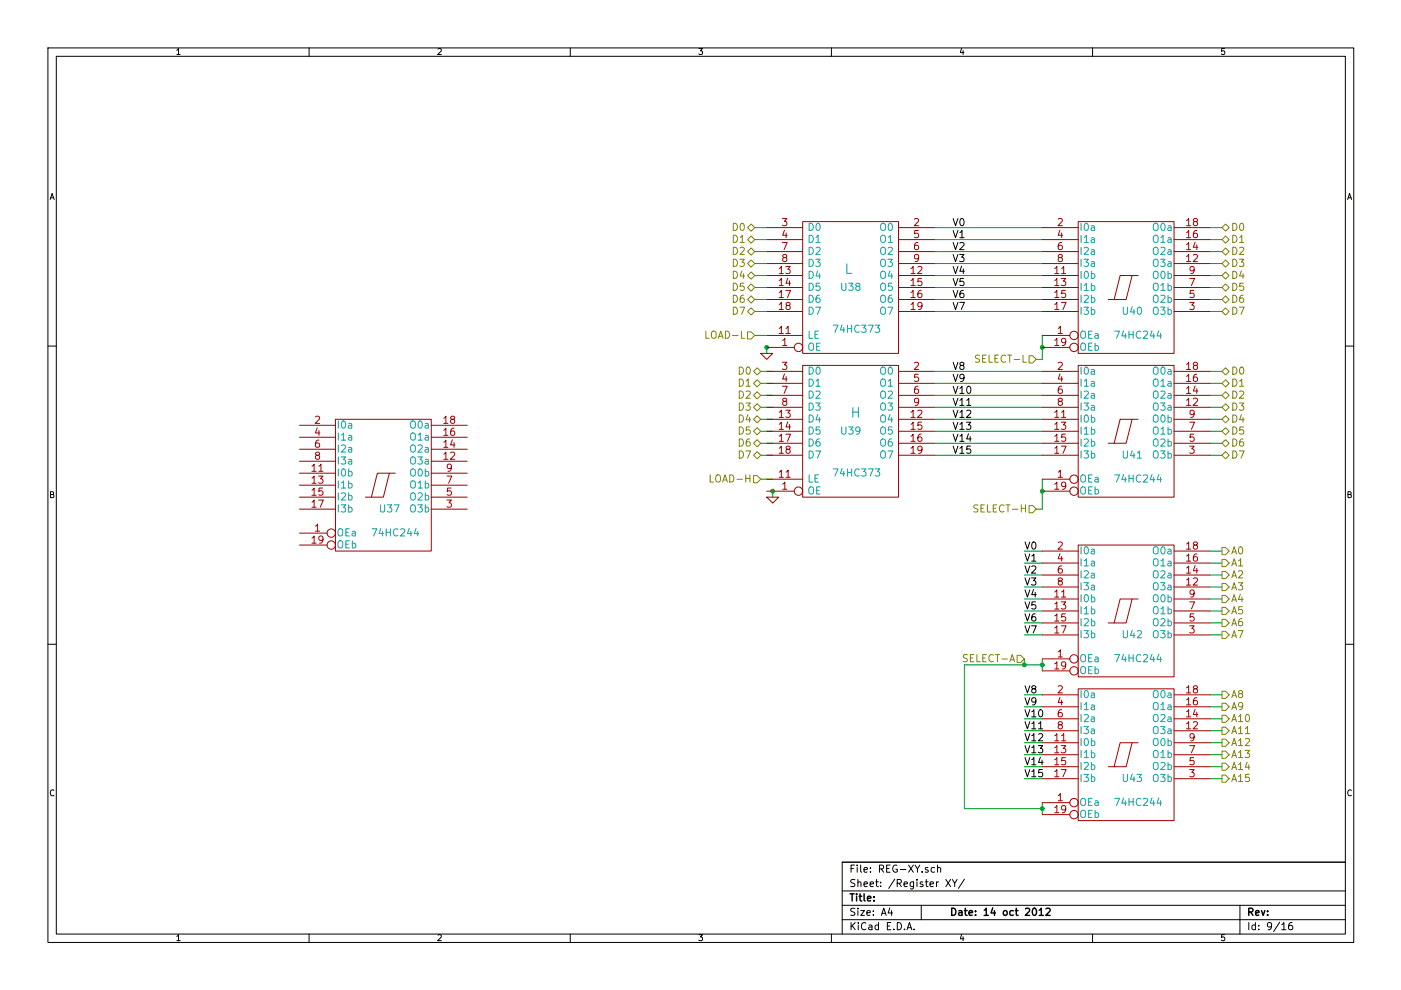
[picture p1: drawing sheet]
<svg xmlns="http://www.w3.org/2000/svg" width="297mm" height="210mm" viewBox="0 0 297 210" stroke-linecap="round" stroke-linejoin="round" font-family="sans-serif">
<g fill="none" stroke="#000" stroke-width=".21">
<path d="M10.2 10.2h276.8v189.6h-276.8zM11.9 11.9h273.3v186.1h-273.3zM37.5 10.7l.3-.4v1.3M37.5 11.6h.7M65.5 10.2v1.7M92.9 10.4l.4-.1 .3 .4-.8 .9h.8M120.9 10.2v1.7M148.2 10.3h.7l-.4 .5 .4 .1v.5l-.2 .2-.5-.2M176.3 10.2v1.7M203.9 10.2l-.3 1h.8M204.2 10.7v.9M231.6 10.2v1.7"/>
<path d="M259.6 10.3h-.6v.6l.2-.1 .4 .1v.5l-.1 .2-.5-.2M10.6 42.3l.4-1.3 .5 1.3M10.8 41.9h.6M285.7 42.3l.4-1.3 .5 1.3M285.9 41.9h.5M10.2 73.4h1.7M285.2 73.4h1.8M10.7 104.9l.6-.1v-.4l-.6-.2v1.3h.5l.2-.4-.2-.2M285.8 104.9l.5-.1 .1-.4-.6-.2v1.3h.5l.2-.4-.3-.2M10.2 136.6h1.7M285.2 136.6h1.8M11.4 167.6a.55 .55 0 0 0-.7 .1 .55 .55 0 0 0 0 .7l.4 .3 .3-.1"/>
<path d="M286.5 167.6a.55 .55 0 0 0-.7 .1 .55 .55 0 0 0 0 .7l.4 .3 .3-.1M37.5 198.6l.3-.4v1.2M37.5 199.4h.7M65.5 198v1.8M92.9 198.3l.4-.1 .3 .4-.8 .8h.8M120.9 198v1.8M148.2 198.2h.7l-.4 .5 .4 .1v.5l-.2 .1-.5-.1M176.3 198v1.8M178.6 188.9h106.6M178.6 195h106.6M178.6 191.9h106.6M180.4 195.6v1.5"/>
<path d="M180.4 184.2h.5M180.7 196.3l.6 .8M181.2 183.4h-.8v1.5M181.3 192.6h-.6l-.3 .3 .1 .3 .7 .3v.5l-.3 .1-.5-.1M181.3 186.5h-.6l-.3 .3 .1 .3 .7 .3v.5l-.3 .1-.5-.1M181.3 195.6l-.9 .9M181.7 183.4v.2M181.7 183.9v1M181.9 192.6v.1M181.9 187.1l.1-.1a.36 .36 0 0 1 .5 .2v.8M181.9 186.5v1.5M181.9 193.1v1"/>
<path d="M182 195.6v.2M182 196.1v1M182.5 183.4v1.3l.2 .2M182.5 193.1h.8l-.8 1h.8M183.2 184.4l.7-.1-.1-.3-.4-.1-.2 .3 .1 .7h.5M183.2 187.5l.7-.1-.1-.4h-.4l-.2 .2 .1 .7h.5M183.6 195.8a.72 .72 0 0 0-1 .5 .72 .72 0 0 0 .7 .8l.3-.1M183.8 193.6l.7-.2v-.3h-.5l-.2 .2 .1 .7h.6M184.2 196.2h.6l.1 .9M184.5 187.5l.7-.1-.1-.4h-.4l-.2 .2 .1 .7h.5M184.6 184.8v.1M184.6 184v.2"/>
<path d="M184.9 196.5l-.7 .1a.3 .3 0 0 0 .2 .5h.5M185.2 194v.1M185.2 193.1v.2M185.6 187h.6M185.9 186.5v1.3l.3 .2M186.3 196.2l-.5-.1-.3 .3 .1 .6 .2 .1h.5M186.3 195.6v1.5M186.5 184.2h.7l.2-.3-.1-.3-.3-.2h-.5v1.5M186.7 187.9v.1M186.7 187v.2M186.8 184.2l.6 .7M186.9 194.1l.5-1.5 .5 1.5"/>
<path d="M187 193.6h.7M188 184.2h.5M188.1 196.3h.5M188.7 192.5l-.4 1.1h1M188.7 183.4h-.7v1.5h.7M188.9 195.6h-.8v1.5h.8M189 193.1v1M189.5 197v.1M189.7 186.4l-1.3 2M190.2 183.5a.7 .7 0 0 0-.9 .7 .7 .7 0 0 0 .9 .6v-.5h-.3M190.2 187.3l.8-.1 .1-.2-.1-.4-.2-.1h-.6v1.5M190.2 195.6a.77 .77 0 0 1 .9 .8 .77 .77 0 0 1-.9 .7z"/>
<path d="M190.6 187.3l.5 .7M190.9 184.4h1.1M191.7 187.5l.7-.1-.1-.4h-.4l-.2 .2v.7h.6M191.8 197v.1M192.3 197.1l.5-1.5 .5 1.5M192.4 196.7h.8M192.6 183.4l1 1.5M193.6 183.4l-1 1.5M193.7 187v1.2l-.3 .3-.4-.1M193.7 187h-.4l-.3 .3v.6l.3 .1 .4-.1M193.8 197v.1M194 183.4l.5 .8 .5-.8"/>
<path d="M194.4 186.5v.1M194.4 187v1M194.5 184.2v.7M195.3 191.9v3.1M195.5 184.8v.1M195.7 187h-.4l-.2 .2v.2l.6 .2v.3h-.6M196.2 187h.6M196.4 186.5v1.3l.4 .2M196.7 184l-.3-.1-.2 .3v.2l.5 .1v.4h-.5M197.2 187.5l.7-.1-.1-.4h-.4l-.2 .2 .1 .7h.5M198.1 184l-.4-.1-.3 .3 .1 .6 .2 .1h.4M198.6 187v1"/>
<path d="M198.8 184.1l.1-.1a.36 .36 0 0 1 .5 .2v.7M198.8 183.4v1.5M199 187l-.4 .3M200.5 186.5l1 1.5M201.5 186.5l-1 1.5M201.9 186.5l.5 .8 .5-.8M202.4 187.3v.7M203.9 198.1l-.3 .9h.8M204.2 198.6v.8M204.5 186.4l-1.3 2M231.6 198v1.8M259.6 198.2h-.6v.6l.2-.1 .4 .1v.5l-.1 .1-.5-.1"/>
<path d="M262.9 191.9v6.1M264.8 195.6v1.5M266.2 196.2l-.5-.1-.3 .3 .1 .6 .2 .1h.5M266.2 195.6v1.5M266.9 197v.1M266.9 196.2v.1M269.6 196.3l-.3 .2h-.4l-.2-.2 .2-.6 .4-.1 .2 .2a1.16 1.16 0 0 1-.2 1.3h-.4M271.3 195.5l-1.3 2M271.8 196l.4-.4v1.5M271.8 197.1h.8M273.9 195.6l-.4 .1a.99 .99 0 0 0 0 1.4l.5-.1 .1-.5-.3-.3-.4 .1-.2 .2M285.2 182.8h-106.6v15.2"/>
</g>
<g fill="none" stroke="#000" stroke-width=".3">
<path d="M180.2 189.5h.9M180.7 189.5v1.5M181.6 189.5v.2M181.6 190v1M182.1 190h.6M182.3 189.5v1.3l.4 .2M183.2 189.5v1.3l.2 .2M183.9 190.5l.8-.1-.1-.3-.4-.1-.3 .2 .1 .8h.6M185.3 190.9v.1M185.3 190.1v.1M201.8 192.6a.77 .77 0 0 1 .9 .7 .77 .77 0 0 1-.9 .8zM203.3 193.1h.6l.1 1"/>
<path d="M204 193.4l-.7 .2a.3 .3 0 0 0 .2 .5l.5-.1M204.5 193.1h.6M204.7 192.6v1.3l.4 .2M205.5 193.6l.7-.2-.1-.3h-.4l-.2 .2v.7h.6M206.8 194v.1M206.8 193.1v.2M208.7 193l.4-.4v1.5M208.7 194.1h.9M210.5 192.5l-.4 1.1h1M210.8 193.1v1M212.9 193.1h.3l.3 .3v.4l-.3 .3-.5-.3zM214.8 193.1h-.4l-.3 .3 .1 .6 .2 .1 .4-.1"/>
<path d="M215.3 193.1h.5M215.5 192.6v1.3l.3 .2M217.4 192.7l.6-.1 .3 .4-.9 1.1h.9M219 192.7l.3-.1a.81 .81 0 0 1 .5 .7 .81 .81 0 0 1-.5 .8l-.3-.1-.1-.5zM220.3 193l.5-.4v1.5M220.3 194.1h.9M221.8 192.7l.6-.1 .3 .4-1 1.1h1M264.8 193.4l.7-.1 .2-.2-.1-.4-.2-.1h-.6v1.5M265.2 193.4l.5 .7M266.2 193.6l.8-.2-.1-.3h-.5l-.2 .2 .1 .7h.6M267.5 193.1l.3 1 .4-1M268.8 194v.1"/>
<path d="M268.8 193.1v.2"/>
</g>
<path d="M217.2 157.5h3.8M217.2 154.9h3.8M217.2 152.4h3.8M217.2 149.9h3.8M217.2 147.3h3.8M217.2 165.1h3.8M217.2 162.6h3.8M217.2 160h3.8" fill="none" stroke="#00a000" stroke-width=".21"/>
<circle cx="217.2" cy="141" r=".41" fill="#00a000"/>
<g fill="none" stroke="#00a000" stroke-width=".21">
<path d="M161.3 78.7h2.5M198.1 78.7h22.9M256.5 78.7h2.6M161.3 96.5h2.5M161.3 94h2.5M161.3 91.4h2.5M161.3 88.9h2.5M161.3 86.4h2.5M161.3 83.8h2.5M161.3 81.3h2.5M198.1 96.5h22.9M198.1 94h22.9"/>
<path d="M198.1 91.4h22.9M198.1 88.9h22.9M198.1 86.4h22.9M198.1 83.8h22.9M198.1 81.3h22.9M256.5 96.5h2.6M256.5 94h2.6M256.5 91.4h2.6M256.5 88.9h2.6M256.5 86.4h2.6M256.5 83.8h2.6M256.5 81.3h2.6"/>
<path d="M161.3 101.6h2.5M221 101.6v6.4h-1.3M217.2 139.7v1.3M256.5 157.5h2.6M256.5 154.9h2.6M256.5 152.4h2.6M256.5 149.9h2.6M256.5 147.3h2.6M221 170.2v2.5M256.5 165.1h2.6M256.5 162.6h2.6M256.5 160h2.6"/>
<circle cx="217.2" cy="141" r=".41"/>
</g>
<circle cx="163.8" cy="104.1" r=".41" fill="#00a000"/>
<circle cx="163.8" cy="104.1" r=".41" fill="none" stroke="#00a000" stroke-width=".21"/>
<circle cx="221" cy="104.1" r=".41" fill="#00a000"/>
<g fill="none" stroke="#00a000" stroke-width=".21">
<path d="M162.6 73.7v1.2M163.8 104.1v1.3"/>
<circle cx="221" cy="104.1" r=".41"/>
</g>
<circle cx="221" cy="73.7" r=".41" fill="#00a000"/>
<circle cx="221" cy="73.7" r=".41" fill="none" stroke="#00a000" stroke-width=".21"/>
<circle cx="162.6" cy="73.7" r=".41" fill="#00a000"/>
<g fill="none" stroke="#00a000" stroke-width=".21">
<path d="M160 58.4h2.6M160 55.9h2.6M160 53.3h2.6M160 50.8h2.6M160 48.3h2.6M198.1 58.4h22.9M198.1 55.9h22.9M198.1 53.3h22.9M198.1 50.8h22.9M198.1 48.3h22.9M256.5 58.4h2.6M256.5 55.9h2.6"/>
<path d="M256.5 53.3h2.6M256.5 50.8h2.6M256.5 48.3h2.6M160 66h2.6M160 63.5h2.6M160 61h2.6M160 71.1h2.6M198.1 66h22.9M198.1 63.5h22.9M198.1 61h22.9M221 71.1v5.1h-1.3M256.5 66h2.6"/>
<path d="M256.5 63.5h2.6M256.5 61h2.6M256.5 116.8h2.6M256.5 119.4h2.6M221 139.7v2.5M256.5 121.9h2.6M256.5 124.5h2.6M256.5 127h2.6M256.5 129.5h2.6M256.5 132.1h2.6M256.5 134.6h2.6M204.5 141h16.5"/>
<circle cx="162.6" cy="73.7" r=".41"/>
</g>
<circle cx="221" cy="141" r=".41" fill="#00a000"/>
<g fill="none" stroke="#00a000" stroke-width=".21">
<path d="M204.5 141v30.5h16.5"/>
<circle cx="221" cy="141" r=".41"/>
</g>
<circle cx="221" cy="171.5" r=".41" fill="#00a000"/>
<g fill="none" stroke="#00a000" stroke-width=".21">
<path d="M217.2 116.8h3.8M217.2 119.4h3.8M217.2 121.9h3.8M217.2 124.5h3.8M217.2 127h3.8M217.2 129.5h3.8M217.2 132.1h3.8M217.2 134.6h3.8"/>
<circle cx="221" cy="171.5" r=".41"/>
</g>
<g fill="none" stroke="#000" stroke-width=".21">
<path d="M202.1 59l.5 1.6 .5-1.6M202.1 56.5l.5 1.5 .5-1.5M202.1 53.9l.5 1.6 .5-1.6M202.1 51.4l.5 1.5 .5-1.5M202.1 48.9l.5 1.5 .5-1.5M202.1 46.3l.5 1.6 .5-1.6M203.5 53.9h.9l-.5 .6 .4 .2v.6l-.2 .2-.6-.2M203.5 51.6l.6-.2 .3 .4-.9 1.1h.9M203.5 49.3l.5-.4v1.5M203.5 50.4h.9M203.7 46.5l.2-.2a.81 .81 0 0 1 .5 .8 .81 .81 0 0 1-.5 .8l-.2-.2-.2-.4zM203.9 56.4l-.4 1.1h1"/>
<path d="M204.2 57v1M204.3 59h-.7l-.1 .8 .2-.2 .5 .1 .2 .2-.1 .5-.2 .2-.6-.2M202.1 79.3l.5 1.6 .5-1.6M202.1 76.8l.5 1.5 .5-1.5M202.1 64.1l.5 1.5 .5-1.5M202.1 61.6l.5 1.5 .5-1.5M203.5 64.1h1l-.7 1.5M203.8 77.5l-.3-.3 .1-.2 .2-.2 .4 .1 .2 .2-.1 .2-.6 .2-.2 .2 .1 .5 .2 .1h.3l.3-.2v-.4l-.3-.2M204.2 61.6h-.4a.99 .99 0 0 0 0 1.5l.5-.1 .1-.5-.3-.3h-.4l-.2 .3M202.1 94.6l.5 1.5 .5-1.5M202.1 92l.5 1.6 .5-1.6M202.1 89.5l.5 1.5 .5-1.5"/>
<path d="M202.1 87l.5 1.5 .5-1.5M202.1 84.4l.5 1.6 .5-1.6M202.1 81.9l.5 1.5 .5-1.5M203.5 95l.5-.4v1.5M203.5 92.5l.5-.5v1.6M203.5 89.9l.5-.4v1.5M203.5 87.4l.5-.4v1.5M203.5 84.9l.5-.5v1.6M203.5 82.3l.5-.4v1.5M203.5 96.1h.9M203.5 93.6h.9M203.5 91h.9"/>
<path d="M203.5 88.5h.9M203.5 86h.9M203.5 83.4h.9M204.4 80l-.3 .3-.4-.1-.2-.2 .2-.6 .4-.1 .2 .2a1.16 1.16 0 0 1-.2 1.3l-.4 .1M204.9 89.5h.9l-.5 .6 .5 .1v.7l-.3 .1-.6-.1M205 87.1l.5-.1 .3 .4-.9 1.1h.9M205 84.9l.4-.5v1.6M205 86h.8M205.1 82l.2-.1a.81 .81 0 0 1 .6 .8 .81 .81 0 0 1-.6 .7l-.2-.1-.1-.5zM205.3 92l-.3 1.1h.9M205.7 92.6v1M205.8 94.6h-.8v.7l.2-.1 .5 .1 .1 .2v.5l-.3 .1-.5-.1"/>
<path d="M217.3 120l.5 1.5 .5-1.5M217.3 117.4l.5 1.6 .5-1.6M217.3 114.9l.5 1.5 .5-1.5M218.7 117.9l.5-.5v1.6M218.7 119h.9M218.9 115.1l.2-.2a.81 .81 0 0 1 .6 .8 .81 .81 0 0 1-.6 .7l-.2-.1-.2-.5zM217.3 132.7l.5 1.5 .5-1.5M217.3 130.1l.5 1.6 .5-1.6M217.3 127.6l.5 1.5 .5-1.5M217.3 125.1l.5 1.5 .5-1.5M217.3 122.5l.5 1.6 .5-1.6M218.7 132.7h1l-.7 1.5"/>
<path d="M218.7 122.5h.9l-.5 .6 .5 .2v.6l-.3 .2-.6-.2M218.7 120.1l.6-.1 .3 .4-.9 1.1h.9M219.1 125l-.4 1.1h1M219.5 130.1l-.5 .1a.99 .99 0 0 0 0 1.5l.6-.2v-.5l-.3-.3-.4 .1-.2 .2M219.5 125.6v1M219.6 127.6h-.8l-.1 .7 .3-.1 .5 .1 .1 .2v.5l-.3 .1-.6-.1M217.3 158.1l.5 1.5 .5-1.5M217.3 155.5l.5 1.6 .5-1.6M217.3 153l.5 1.5 .5-1.5M217.3 150.5l.5 1.5 .5-1.5M217.3 147.9l.5 1.6 .5-1.6M217.3 145.4l.5 1.5 .5-1.5"/>
<path d="M218.7 158.5l.5-.4v1.5M218.7 156l.5-.5v1.6M218.7 153.4l.5-.4v1.5M218.7 150.9l.5-.4v1.5M218.7 159.6h.9M218.7 157.1h.9M218.7 154.5h.9M218.7 152h.9M219 146.1l-.3-.3 .1-.3 .2-.1 .5 .1 .1 .2v.2l-.7 .2-.2 .2 .1 .5 .2 .1h.3l.3-.3v-.3l-.3-.2M219.6 148.6l-.3 .3-.4-.1-.2-.2 .2-.6 .4-.1 .3 .2a1.16 1.16 0 0 1-.3 1.3l-.4 .1M220.1 158.1h1l-.5 .6 .4 .1v.7l-.2 .1-.7-.1M220.2 155.7l.6-.2 .3 .5-1 1.1h1"/>
<path d="M220.2 153.4l.4-.4v1.5M220.2 154.5h.9M220.3 150.6l.3-.1a.81 .81 0 0 1 .5 .7 .81 .81 0 0 1-.5 .8l-.3-.1-.1-.5zM217.3 163.2l.5 1.5 .5-1.5M217.3 160.6l.5 1.6 .5-1.6M218.7 163.6l.5-.4v1.5M218.7 161.1l.5-.5v1.6M218.7 164.7h.9M218.7 162.2h.9M220.6 160.6l-.4 1h1M220.9 161.1v1.1M221 163.2h-.7l-.1 .7 .2-.1h.5l.2 .3-.1 .5-.2 .1-.6-.1"/>
</g>
<g fill="none" stroke="#a00000" stroke-width=".21">
<path d="M162.6 48.3h7.6M162.6 50.8h7.6M162.6 53.3h7.6M162.6 55.9h7.6M162.6 58.4h7.6M165.2 56.9l.5-.4v1.5M165.2 59.5l.5-.5v1.6M165.2 58h.9M165.9 46.3h.9l-.5 .6 .5 .2v.6l-.3 .2-.6-.2M165.9 51.4h1l-.7 1.5M166.2 54.6l-.3-.3 .1-.2 .2-.2 .5 .1 .1 .3v.2l-.7 .2-.2 .2 .1 .4 .2 .2h.3l.3-.3v-.3l-.3-.3M166.3 48.8l-.4 1.1h1"/>
<path d="M166.6 56.5h.9l-.5 .6 .5 .1v.7l-.3 .1-.6-.1M166.7 49.4v1M167 59l-.4 1h1M167.4 59.5v1.1M170.2 47h20.3v27.9h-20.3zM190.5 48.3h7.6M190.5 50.8h7.6M190.5 53.3h7.6M190.5 55.9h7.6M190.5 58.4h7.6M193.1 56.9l.5-.4v1.5M193.1 59.5l.5-.5v1.6"/>
<path d="M193.1 58h.9M193.9 46.5l.6-.2 .3 .5-1 1.1h1M194.6 56.6l.6-.1 .3 .4-1 1.1h1M194.6 51.4l-.4 .1a.99 .99 0 0 0 0 1.4l.5-.1 .1-.5-.3-.3-.5 .1-.1 .2M194.7 48.9h-.7l-.1 .7 .2-.1h.5l.2 .3-.1 .5-.2 .1-.6-.1M194.8 54.6l-.3 .3-.5-.1-.1-.2 .1-.6 .5-.1 .2 .2a1.16 1.16 0 0 1-.2 1.3l-.5 .1M195.4 59h-.7l-.1 .8 .2-.2 .5 .1 .2 .2-.1 .5-.2 .2-.6-.2M221 48.3h7.6M221 50.8h7.6M221 53.3h7.6M221 55.9h7.6M221 58.4h7.6"/>
<path d="M223.6 56.9l.5-.4v1.5M223.6 59.5l.5-.5v1.6M223.6 58h.9M224.4 46.5l.5-.2 .3 .5-.9 1.1h.9M224.7 54.6l-.3-.3v-.2l.3-.2 .4 .1 .1 .3v.2l-.7 .2-.1 .2v.4l.3 .2h.2l.3-.3v-.3l-.3-.3M224.7 48.8l-.3 1.1h.9M225 59h1l-.5 .6 .4 .2v.6l-.2 .2-.7-.2M225.1 56.9l.4-.4v1.5M225.1 58h.9M225.1 51.4l-.4 .1a.99 .99 0 0 0 0 1.4l.5-.1v-.5l-.3-.3-.4 .1-.1 .2M225.1 49.4v1M228.6 47h20.3v27.9h-20.3z"/>
<path d="M240 58.4l-1.2 5.1h-2.6M241.3 58.4h-3.8l-1.3 5.1h-1.2M248.9 48.3h7.6M248.9 50.8h7.6M248.9 53.3h7.6M248.9 55.9h7.6M248.9 58.4h7.6M251.6 54.4l.4-.5v1.6M251.6 51.8l.4-.4v1.5M251.6 49.3l.4-.4v1.5M251.6 46.8l.4-.5v1.6M251.6 55.5h.9"/>
<path d="M251.6 52.9h.9M251.6 50.4h.9M251.6 47.9h.9M252.2 59h1.1l-.7 1.6M253 54.1l.6-.2 .3 .5-.9 1.1h.9M253.2 57.2l-.3 .2h-.4l-.2-.2 .2-.6 .4-.1 .2 .1a1.16 1.16 0 0 1-.2 1.3l-.4 .1M253.3 47l-.3-.3 .1-.2 .2-.2 .4 .1 .2 .2-.1 .2-.6 .3-.2 .2 .1 .4 .2 .2h.3l.3-.3v-.3l-.3-.3M253.4 51.3l-.4 1.1h1M253.7 48.9h-.4a.99 .99 0 0 0 0 1.5l.5-.1 .1-.5-.3-.3h-.4l-.2 .3M253.7 51.9v1M161.3 74.9h2.5l-1.2 1.3zM162.6 73.7h5.8"/>
<path d="M162.6 71.1h7.6M162.6 61h7.6M162.6 63.5h7.6M162.6 66h7.6M162.6 78.7h7.6M165.2 69.6l.5-.4v1.5M165.2 62l.5-.4v1.5M165.2 64.5l.5-.4v1.5M165.2 70.7h.9M165.2 60.6h.9M165.2 63.1h.9M165.2 65.6h.9"/>
<path d="M165.9 76.8h.9l-.5 .6 .5 .1v.7l-.3 .1-.6-.1M165.9 72.2l.5-.5v1.6M165.9 73.3h.9M166.3 79.3l-.4 1.1h1M166.6 61.6h1l-.6 1.5M166.6 69.6l.5-.4v1.5M166.6 70.7h.9M166.7 79.9v1M167 64.8l-.4-.3 .1-.2 .3-.2 .4 .1 .1 .2v.2l-.7 .2-.2 .2 .1 .5 .3 .1h.2l.3-.2v-.4l-.3-.2M170.2 77.5h20.3v27.9h-20.3zM190.5 61h7.6M190.5 63.5h7.6"/>
<path d="M190.5 66h7.6M190.5 78.7h7.6M193.1 62l.5-.4v1.5M193.1 64.5l.5-.4v1.5M193.1 60.6h.9M193.1 63.1h.9M193.1 65.6h.9M193.9 77l.6-.2 .3 .4-1 1.1h1M194.7 79.3h-.7l-.1 .8 .2-.2 .5 .1 .2 .2-.1 .5-.2 .2-.6-.2M195.3 61.6h-.4a.99 .99 0 0 0 0 1.5l.5-.1 .1-.5-.3-.3h-.5l-.1 .3M195.5 64.8l-.3 .2h-.5l-.1-.2 .1-.6 .5-.1 .2 .2a1.16 1.16 0 0 1-.2 1.3h-.5M221 73.7h5.8"/>
<path d="M221 71.1h5.8M221 61h7.6M221 63.5h7.6M221 66h7.6M221 78.7h7.6M223.6 62l.5-.4v1.5M223.6 64.5l.5-.4v1.5M223.6 72.2l.5-.5v1.6M223.6 73.3h.9M223.6 60.6h.9M223.6 63.1h.9M223.6 65.6h.9"/>
<path d="M224.4 69.6l.4-.4v1.5M224.4 77l.5-.2 .3 .4-.9 1.1h.9M224.4 70.7h.8M224.7 79.3l-.3 1.1h.9M225 64.1h1l-.6 1.5M225.1 79.9v1M225.9 61.6h-.8v.7l.2-.1h.5l.2 .3-.1 .5-.2 .1-.6-.1M226 72.4l-.3 .3-.5-.1-.1-.2 .1-.6 .5-.1 .2 .2a1.16 1.16 0 0 1-.2 1.3l-.5 .1M228.6 77.5h20.3v27.9h-20.3zM248.9 61h7.6M248.9 63.5h7.6M248.9 66h7.6"/>
<path d="M248.9 78.7h7.6M251.6 79.8l.4-.5v1.6M251.6 77.2l.4-.4v1.5M251.6 78.3h.9M252.2 64.1h1l-.5 .6 .4 .1v.7l-.2 .1-.7-.1M253.1 61.6h-.7l-.1 .7 .2-.1h.5l.2 .3-.1 .5-.2 .1-.6-.1M253.3 77.5l-.3-.3 .1-.2 .2-.2 .4 .1 .2 .2-.1 .2-.6 .2-.2 .2 .1 .5 .2 .1h.3l.3-.2v-.4l-.3-.2M253.7 79.3l-.4 .1a.99 .99 0 0 0 0 1.5l.5-.2 .1-.5-.3-.3-.4 .1-.2 .2M63.5 90.2h7.6M63.5 92.7h7.6M63.5 95.3h7.6M63.5 97.8h7.6"/>
<path d="M66.1 98.8l.5-.4v1.5M66.1 99.9h.9M66.9 88.4l.6-.2 .3 .5-1 1.1h1M67.2 96.5l-.3-.3 .1-.2 .2-.1h.4l.2 .3-.1 .2-.7 .2-.1 .2 .1 .5 .2 .1h.3l.3-.3v-.3l-.3-.3M67.3 90.7l-.4 1.1h.9M67.6 98.8l.4-.4v1.5M67.6 99.9h.9M67.6 93.3l-.4 .1a.99 .99 0 0 0 0 1.4l.5-.1 .1-.5-.3-.3-.5 .1-.1 .2M67.6 91.3v1M71.1 88.9h20.3v27.9h-20.3zM91.4 90.2h7.7M91.4 92.7h7.7"/>
<path d="M91.4 95.3h7.7M91.4 97.8h7.7M94.1 96.3l.4-.4v1.5M94.1 93.8l.4-.5v1.5M94.1 91.2l.4-.4v1.5M94.1 88.7l.4-.5v1.6M94.1 97.4h.9M94.1 94.8h.9M94.1 92.3h.9M94.1 89.8h.9M95.5 96l.6-.1 .3 .4-.9 1.1h.9M95.7 99.1l-.3 .2h-.4l-.2-.2 .2-.6 .4-.1 .2 .2a1.16 1.16 0 0 1-.2 1.2l-.4 .1"/>
<path d="M95.8 88.9l-.3-.3 .1-.2 .2-.2 .5 .1 .1 .2-.1 .2-.6 .3-.2 .2 .1 .4 .2 .2h.3l.3-.3v-.3l-.3-.3M95.9 93.2l-.4 1.1h1M96.3 90.8l-.5 .1a.99 .99 0 0 0 0 1.4l.5-.1 .1-.5-.3-.3h-.4l-.2 .3M96.3 93.8v1M162.6 81.3h7.6M162.6 83.8h7.6M162.6 86.4h7.6M162.6 88.9h7.6M162.6 91.4h7.6M162.6 94h7.6M162.6 96.5h7.6M165.2 87.4l.5-.4v1.5"/>
<path d="M165.2 89.9l.5-.4v1.5M165.2 92.5l.5-.5v1.6M165.2 95l.5-.4v1.5M165.2 88.5h.9M165.2 91h.9M165.2 93.6h.9M165.2 96.1h.9M165.9 81.9h1l-.7 1.5M166.2 85.1l-.3-.3 .1-.2 .2-.2 .5 .1 .1 .2v.2l-.7 .3-.2 .2 .1 .4 .2 .2h.3l.3-.3v-.3l-.3-.3M166.6 87h.9l-.5 .6 .5 .1v.7l-.3 .1-.6-.1M166.6 92h1l-.6 1.6M167 95.3l-.4-.3 .1-.3 .3-.1 .4 .1 .1 .2v.2l-.7 .2-.2 .2 .1 .5 .3 .1h.2l.3-.3v-.3l-.3-.2"/>
<path d="M167 89.4l-.4 1.1h1M167.4 90v1M190.5 81.3h7.6M190.5 83.8h7.6M190.5 86.4h7.6M190.5 88.9h7.6M190.5 91.4h7.6M190.5 94h7.6M190.5 96.5h7.6M193.1 87.4l.5-.4v1.5M193.1 89.9l.5-.4v1.5M193.1 92.5l.5-.5v1.6"/>
<path d="M193.1 95l.5-.4v1.5M193.1 88.5h.9M193.1 91h.9M193.1 93.6h.9M193.1 96.1h.9M194.6 87.1l.6-.1 .3 .4-1 1.1h1M194.6 81.9l-.4 .1a.99 .99 0 0 0 0 1.4l.5-.1 .1-.5-.3-.3-.5 .1-.1 .2M194.8 85.1l-.3 .3-.5-.1-.1-.2 .1-.6 .5-.1 .2 .2a1.16 1.16 0 0 1-.2 1.3l-.5 .1M195.3 92l-.4 .1a.99 .99 0 0 0 0 1.5l.5-.2 .1-.5-.3-.3-.5 .1-.1 .2M195.4 89.5h-.7l-.1 .7 .2-.1 .5 .1 .2 .2-.1 .5-.2 .1-.6-.1M195.5 95.3l-.3 .2h-.5l-.1-.2 .1-.6 .5-.1 .2 .1a1.16 1.16 0 0 1-.2 1.3l-.5 .1M221 81.3h7.6"/>
<path d="M221 83.8h7.6M221 86.4h7.6M221 88.9h7.6M221 91.4h7.6M221 94h7.6M221 96.5h7.6M223.6 87.4l.5-.4v1.5M223.6 89.9l.5-.4v1.5M223.6 92.5l.5-.5v1.6M223.6 95l.5-.4v1.5M223.6 88.5h.9M223.6 91h.9"/>
<path d="M223.6 93.6h.9M223.6 96.1h.9M224.7 85.1l-.3-.3v-.2l.3-.2 .4 .1 .1 .2v.2l-.7 .3-.1 .2v.4l.3 .2h.2l.3-.3v-.3l-.3-.3M225 89.5h1l-.5 .6 .4 .1v.7l-.2 .1-.7-.1M225 94.6h1l-.6 1.5M225.1 87.4l.4-.4v1.5M225.1 88.5h.9M225.1 81.9l-.4 .1a.99 .99 0 0 0 0 1.4l.5-.1v-.5l-.3-.3-.4 .1-.1 .2M225.9 92h-.8v.8l.2-.2 .5 .1 .2 .2-.1 .5-.2 .2-.6-.2M240 88.9l-1.2 5.1h-2.6M241.3 88.9h-3.8l-1.3 5.1h-1.2M248.9 81.3h7.6"/>
<path d="M248.9 83.8h7.6M248.9 86.4h7.6M248.9 88.9h7.6M248.9 91.4h7.6M248.9 94h7.6M248.9 96.5h7.6M251.6 84.9l.4-.5v1.6M251.6 82.3l.4-.4v1.5M251.6 86h.9M251.6 83.4h.9M251.6 80.9h.9M252.2 94.6h1l-.5 .6 .4 .1v.7l-.2 .1-.7-.1"/>
<path d="M252.2 89.5h1.1l-.7 1.5M253 84.6l.6-.2 .3 .5-.9 1.1h.9M253.1 92h-.7l-.1 .8 .2-.2 .5 .1 .2 .2-.1 .5-.2 .2-.6-.2M253.2 87.6l-.3 .3h-.4l-.2-.3 .2-.6h.4l.2 .1a1.16 1.16 0 0 1-.2 1.3l-.4 .1M253.4 81.8l-.4 1.1h1M253.7 82.4v1M63.5 113h5.8M63.5 108h7.6M63.5 105.4h7.6M63.5 102.9h7.6M63.5 100.3h7.6M63.5 115.6h5.8"/>
<path d="M66.1 101.4l.5-.5v1.6M66.1 103.9l.5-.4v1.5M66.1 106.5l.5-.5v1.5M66.1 114.1l.5-.5v1.6M66.1 102.5h.9M66.1 105h.9M66.1 107.5h.9M66.1 115.2h.9M66.9 111.5l.4-.4v1.5M66.9 112.6h.9M67.5 100.9h1l-.5 .6 .4 .2v.6l-.2 .2-.7-.2M67.5 106h1.1l-.7 1.5"/>
<path d="M68.4 103.5h-.7l-.1 .7 .2-.1h.5l.2 .3-.1 .5-.2 .1-.6-.1M68.5 114.3l-.3 .3-.5-.1-.1-.2 .1-.6 .5-.1 .2 .2a1.16 1.16 0 0 1-.2 1.3l-.5 .1M82.6 100.3l-1.3 5.1h-2.6M83.8 100.3h-3.8l-1.3 5.1h-1.2M91.4 108h7.7M91.4 105.4h7.7M91.4 102.9h7.7M91.4 100.3h7.7M94.8 106h.9l-.5 .6 .4 .2v.6l-.2 .1-.6-.1M94.8 100.9h1l-.7 1.6M95.6 103.5h-.7l-.1 .7 .2-.1h.6l.1 .3-.1 .5-.2 .1-.6-.1M162.6 105.4h2.5l-1.3 1.3z"/>
<path d="M162.6 104.1h5.8M162.6 101.6h7.6M165.2 100.1l.5-.4v1.5M165.2 101.2h.9M165.9 102.6l.5-.4v1.5M165.9 103.7h.9M166.6 100.1l.5-.4v1.5M166.6 101.2h.9M221 104.1h5.8M221 101.6h5.8M221 116.8h7.6M221 119.4h7.6"/>
<path d="M223.6 102.6l.5-.4v1.5M223.6 103.7h.9M224.4 115.1l.5-.2 .3 .4-.9 1.1h.9M224.4 100.1l.4-.4v1.5M224.4 101.2h.8M224.7 117.4l-.3 1.1h.9M225.1 120l-.4 .1a.99 .99 0 0 0 0 1.4l.5-.1v-.5l-.3-.3-.4 .1-.1 .2M225.1 118v1M226 102.9l-.3 .2h-.5l-.1-.2 .1-.6 .5-.1 .2 .2a1.16 1.16 0 0 1-.2 1.3h-.5M228.6 115.6h20.3v27.9h-20.3zM248.9 116.8h7.6M248.9 119.4h7.6"/>
<path d="M251.6 117.9l.4-.5v1.6M251.6 115.3l.4-.4v1.5M251.6 119h.9M251.6 116.4h.9M253.3 115.6l-.3-.3 .1-.2 .2-.2 .4 .1 .2 .2-.1 .2-.6 .2-.2 .2 .1 .5 .2 .1h.3l.3-.2v-.4l-.3-.2M253.4 119.9l-.4 1.1h1M253.7 117.4l-.4 .1a.99 .99 0 0 0 0 1.5l.5-.2 .1-.5-.3-.3-.4 .1-.2 .2M221 139.7h5.8M221 134.6h7.6M221 132.1h7.6M221 121.9h7.6M221 129.5h7.6"/>
<path d="M221 124.5h7.6M221 127h7.6M223.6 125.5l.5-.4v1.5M223.6 128l.5-.4v1.5M223.6 130.6l.5-.5v1.6M223.6 133.1l.5-.4v1.5M223.6 126.6h.9M223.6 129.1h.9M223.6 131.7h.9M223.6 134.2h.9M224.4 138.2l.4-.4v1.5M224.4 139.3h.8"/>
<path d="M224.7 123.2l-.3-.3v-.2l.3-.2 .4 .1 .1 .2v.2l-.7 .3-.1 .2v.4l.3 .2h.2l.3-.3v-.3l-.3-.3M225 127.6h1l-.5 .6 .4 .1v.7l-.2 .1-.7-.1M225 132.7h1l-.6 1.5M225.1 125.5l.4-.4v1.5M225.1 126.6h.9M225.9 130.1h-.8v.8l.2-.2 .5 .1 .2 .2-.1 .5-.2 .2-.6-.2M240 127l-1.2 5.1h-2.6M241.3 127h-3.8l-1.3 5.1h-1.2M248.9 134.6h7.6M248.9 132.1h7.6M248.9 121.9h7.6M248.9 129.5h7.6"/>
<path d="M248.9 124.5h7.6M248.9 127h7.6M251.6 123l.4-.5v1.6M251.6 120.4l.4-.4v1.5M251.6 124.1h.9M251.6 121.5h.9M252.2 132.7h1l-.5 .6 .4 .1v.7l-.2 .1-.7-.1M252.2 127.6h1.1l-.7 1.5M253 122.7l.6-.2 .3 .5-.9 1.1h.9M253.1 130.1h-.7l-.1 .8 .2-.2 .5 .1 .2 .2-.1 .5-.2 .2-.6-.2M253.2 125.7l-.3 .3h-.4l-.2-.3 .2-.6h.4l.2 .1a1.16 1.16 0 0 1-.2 1.3l-.4 .1M253.7 120.5v1"/>
<path d="M221 147.3h7.6M221 149.9h7.6M221 152.4h7.6M221 154.9h7.6M221 157.5h7.6M221 142.2h5.8M223.6 156l.5-.5v1.6M223.6 158.5l.5-.4v1.5M223.6 140.7l.5-.4v1.5M223.6 157.1h.9M223.6 159.6h.9M223.6 141.8h.9"/>
<path d="M224.4 145.5l.5-.1 .3 .4-.9 1.1h.9M224.7 153.7l-.3-.3v-.2l.3-.2 .4 .1 .1 .2v.2l-.7 .2-.1 .2v.5l.3 .1h.2l.3-.2v-.4l-.3-.2M224.7 147.9l-.3 1h.9M225 158.1h1l-.5 .6 .4 .1v.7l-.2 .1-.7-.1M225.1 156l.4-.5v1.6M225.1 157.1h.9M225.1 150.5h-.4a.99 .99 0 0 0 0 1.5l.5-.1v-.5l-.3-.3h-.4l-.1 .3M225.1 148.4v1.1M226 141l-.3 .2h-.5l-.1-.2 .1-.6 .5-.1 .2 .2a1.16 1.16 0 0 1-.2 1.3h-.5M228.6 146.1h20.3v27.9h-20.3zM240 157.5l-1.2 5.1h-2.6M241.3 157.5h-3.8l-1.3 5.1h-1.2"/>
<path d="M248.9 147.3h7.6M248.9 149.9h7.6M248.9 152.4h7.6M248.9 154.9h7.6M248.9 157.5h7.6M251.6 153.4l.4-.4v1.5M251.6 150.9l.4-.4v1.5M251.6 148.4l.4-.5v1.6M251.6 145.8l.4-.4v1.5M251.6 154.5h.9M251.6 152h.9M251.6 149.5h.9"/>
<path d="M251.6 146.9h.9M252.2 158.1h1.1l-.7 1.5M253 153.2l.6-.2 .3 .4-.9 1.1h.9M253.2 156.2l-.3 .3-.4-.1-.2-.2 .2-.6 .4-.1 .2 .2a1.16 1.16 0 0 1-.2 1.3l-.4 .1M253.3 146.1l-.3-.3 .1-.3 .2-.1 .4 .1 .2 .2-.1 .2-.6 .2-.2 .2 .1 .5 .2 .1h.3l.3-.3v-.3l-.3-.2M253.4 150.4l-.4 1.1h1M253.7 147.9l-.4 .1a.99 .99 0 0 0 0 1.5l.5-.2 .1-.5-.3-.3-.4 .1-.2 .2M253.7 151v1M221 170.2h5.8M221 165.1h7.6M221 162.6h7.6M221 160h7.6"/>
<path d="M221 172.7h5.8M223.6 161.1l.5-.5v1.6M223.6 163.6l.5-.4v1.5M223.6 171.2l.5-.4v1.5M223.6 162.2h.9M223.6 164.7h.9M223.6 172.3h.9M224.4 168.7l.4-.5v1.6M224.4 169.8h.8M225 163.2h1l-.6 1.5M225.9 160.6h-.8v.8l.2-.2 .5 .1 .2 .2-.1 .5-.2 .2-.6-.2M226 171.5l-.3 .2h-.5l-.1-.2 .1-.6 .5-.1 .2 .1a1.16 1.16 0 0 1-.2 1.3l-.5 .1"/>
<path d="M248.9 165.1h7.6M248.9 162.6h7.6M248.9 160h7.6M252.2 163.2h1l-.5 .6 .4 .1v.7l-.2 .1-.7-.1M253.1 160.6h-.7l-.1 .8 .2-.2 .5 .1 .2 .2-.1 .5-.2 .2-.6-.2"/>
<circle cx="169.3" cy="73.7" r=".89"/>
<circle cx="227.7" cy="71.1" r=".89"/>
<circle cx="227.7" cy="73.7" r=".89"/>
<circle cx="70.2" cy="113" r=".89"/>
<circle cx="70.2" cy="115.6" r=".89"/>
<circle cx="169.3" cy="104.1" r=".89"/>
<circle cx="227.7" cy="104.1" r=".89"/>
<circle cx="227.7" cy="101.6" r=".89"/>
<circle cx="227.7" cy="139.7" r=".89"/>
<circle cx="227.7" cy="142.2" r=".89"/>
<circle cx="227.7" cy="172.7" r=".89"/>
<circle cx="227.7" cy="170.2" r=".89"/>
</g>
<g fill="none" stroke="#00a0a0" stroke-width=".21">
<path d="M171.6 47.3a.77 .77 0 0 1 .8 .8 .77 .77 0 0 1-.8 .8zM171.6 49.9a.77 .77 0 0 1 .8 .7 .77 .77 0 0 1-.8 .8zM171.6 52.4a.77 .77 0 0 1 .8 .8 .77 .77 0 0 1-.8 .7zM171.6 55a.77 .77 0 0 1 .8 .7 .77 .77 0 0 1-.8 .8zM171.6 57.5a.77 .77 0 0 1 .8 .8 .77 .77 0 0 1-.8 .7zM172.9 55h1l-.5 .5 .4 .2v.7l-.2 .1-.7-.1M173 50.3l.5-.4v1.5M173 52.6l.6-.2 .3 .5-1 1h1M173 51.4h.9M173.2 47.4l.2-.1a.81 .81 0 0 1 .5 .8 .81 .81 0 0 1-.5 .8 .98 .98 0 0 1-.2-1.5zM173.4 57.4l-.4 1.1h1M173.7 58v1"/>
<path d="M186.8 47.6a.5 .5 0 0 1 .6-.3 .5 .5 0 0 1 .3 .6v.8l-.3 .2a.53 .53 0 0 1-.7-.5zM186.8 50.1a.5 .5 0 0 1 .6-.2 .5 .5 0 0 1 .3 .5v.8l-.3 .2a.53 .53 0 0 1-.7-.5zM186.8 52.7a.5 .5 0 0 1 .6-.3 .5 .5 0 0 1 .3 .5v.8l-.3 .2a.53 .53 0 0 1-.7-.5zM186.8 55.2a.5 .5 0 0 1 .6-.2 .5 .5 0 0 1 .3 .5v.8l-.3 .2a.53 .53 0 0 1-.7-.5zM186.8 57.7a.5 .5 0 0 1 .6-.2 .5 .5 0 0 1 .3 .5v.8l-.3 .2a.53 .53 0 0 1-.7-.5zM188.3 55h.9l-.5 .5 .4 .2v.7l-.2 .1-.6-.1M188.3 50.3l.5-.4v1.5M188.3 52.6l.6-.2 .3 .5-.9 1h.9M188.3 51.4h.9M188.5 47.5l.2-.2a.81 .81 0 0 1 .5 .8 .81 .81 0 0 1-.5 .8l-.2-.2-.2-.4zM188.7 57.4l-.4 1.1h1M189.1 58v1"/>
<path d="M229.2 47.3v1.6M229.2 49.9v1.5M229.2 52.4v1.5M229.2 55v1.5M229.2 57.5v1.5M229.8 55h1l-.5 .5 .4 .2v.7l-.2 .1-.7-.1M229.9 50.3l.4-.4v1.5M229.9 52.6l.6-.2 .3 .5-1 1h1M229.9 51.4h.9M230 47.5l.3-.2a.81 .81 0 0 1 .5 .8 .81 .81 0 0 1-.5 .8l-.3-.2-.1-.4zM230 57.7l.3-.2a.81 .81 0 0 1 .5 .8 .81 .81 0 0 1-.5 .7l-.3-.1-.1-.5zM231.4 47.9h.6l.1 1"/>
<path d="M231.4 50.5h.6l.1 .9M231.4 53h.6l.1 .9M231.4 55.5h.6l.1 1M231.4 58.1l.4-.1 .3 .3v.6l-.3 .1h-.4M231.4 57.5v1.5M232.1 48.2l-.7 .2a.3 .3 0 0 0 .1 .5l.6-.1M232.1 50.8l-.7 .1a.3 .3 0 0 0 .1 .5l.6-.1M232.1 53.3l-.7 .1a.3 .3 0 0 0 .1 .5h.6M232.1 55.9l-.7 .1a.3 .3 0 0 0 .1 .5l.6-.1M244.8 57.6a.5 .5 0 0 1 .5-.1 .5 .5 0 0 1 .2 .5v.8l-.3 .2a.53 .53 0 0 1-.7-.5v-.5zM244.8 55a.5 .5 0 0 1 .5 0 .5 .5 0 0 1 .2 .5v.8l-.3 .2a.53 .53 0 0 1-.7-.5v-.5zM244.8 52.5a.5 .5 0 0 1 .5 0 .5 .5 0 0 1 .2 .4v.8l-.3 .2a.53 .53 0 0 1-.7-.5v-.5z"/>
<path d="M244.8 50a.5 .5 0 0 1 .5-.1 .5 .5 0 0 1 .2 .5v.8l-.3 .2a.53 .53 0 0 1-.7-.5v-.5zM244.8 47.4a.5 .5 0 0 1 .5 0 .5 .5 0 0 1 .2 .5v.8l-.3 .2a.53 .53 0 0 1-.7-.5v-.5zM246.1 55h.9l-.5 .5 .4 .2v.7l-.2 .1-.6-.1M246.1 52.6l.6-.2 .3 .5-.9 1h.9M246.1 50.3l.5-.4v1.5M246.1 51.4h.9M246.4 57.6l.1-.1a.81 .81 0 0 1 .5 .8 .81 .81 0 0 1-.5 .7 .98 .98 0 0 1-.1-1.4zM246.4 47.4l.1-.1a.81 .81 0 0 1 .5 .8 .81 .81 0 0 1-.5 .8 .98 .98 0 0 1-.1-1.5zM247.7 58.1l.4-.1 .3 .3-.1 .6-.2 .1h-.4M247.7 55.5h.5l.1 1M247.7 53h.5l.1 .9M247.7 50.5h.5l.1 .9"/>
<path d="M247.7 47.9h.5l.1 1M247.7 57.5v1.5M248.3 55.9l-.6 .1a.3 .3 0 0 0 .1 .5l.5-.1M248.3 53.3l-.6 .1a.3 .3 0 0 0 .1 .5h.5M248.3 50.8l-.6 .1a.3 .3 0 0 0 .1 .5l.5-.1M248.3 48.2l-.6 .2a.3 .3 0 0 0 .1 .5l.5-.1M171.6 73a.5 .5 0 0 1 .5-.3 .5 .5 0 0 1 .4 .6l-.1 .8-.3 .2a.53 .53 0 0 1-.6-.5zM171.6 70.2v1.5h.7M171.6 60a.77 .77 0 0 1 .8 .8 .77 .77 0 0 1-.8 .8zM171.6 62.6a.77 .77 0 0 1 .8 .7 .77 .77 0 0 1-.8 .8zM171.6 65.1a.77 .77 0 0 1 .8 .8 .77 .77 0 0 1-.8 .7zM171.6 77.8a.77 .77 0 0 1 .8 .8 .77 .77 0 0 1-.8 .7z"/>
<path d="M172.8 70.9h.5M172.9 65.1h1.1l-.7 1.5M173.2 73.5h.5M173.2 77.9l.2-.1a.81 .81 0 0 1 .5 .8 .81 .81 0 0 1-.5 .7 .98 .98 0 0 1-.2-1.4zM173.5 70.2h-.7v1.5h.7M173.7 62.6l-.4 .1a.99 .99 0 0 0 0 1.4l.5-.1 .1-.5-.3-.3h-.4l-.2 .3M173.8 60h-.7l-.1 .8 .2-.2 .5 .1 .2 .2-.1 .5-.2 .2-.6-.2M173.9 72.7h-.7v1.6h.7M176.7 68.9h1l-.7 1.6M178.5 60v1.3l.3 .3h.2l.3-.3v-1.3M178.5 68.9l-.3 1.1h.9M178.9 69.4v1.1"/>
<path d="M179.7 68.9v1.6M179.7 69.7h.9M179.9 60h1l-.5 .6 .4 .2v.6l-.2 .2-.7-.2M180.6 68.9v1.6M181.7 60.7l-.3-.3 .1-.2 .2-.2 .5 .1 .1 .3-.1 .2-.6 .2-.2 .2 .1 .4 .2 .2h.3l.3-.3v-.3l-.3-.3M182.2 69.1a.72 .72 0 0 0-1 .5 .72 .72 0 0 0 .7 .9l.3-.2M182.7 68.9h.9l-.5 .6 .4 .2v.6l-.2 .2-.6-.2M184.1 68.9h1l-.6 1.6M185.6 68.9h.9l-.5 .6 .4 .2v.6l-.2 .2-.6-.2M186.8 60.3a.5 .5 0 0 1 .6-.3 .5 .5 0 0 1 .3 .6v.8l-.3 .2a.53 .53 0 0 1-.7-.5zM186.8 62.8a.5 .5 0 0 1 .6-.2 .5 .5 0 0 1 .3 .5v.8l-.3 .2a.53 .53 0 0 1-.7-.5zM186.8 65.4a.5 .5 0 0 1 .6-.3 .5 .5 0 0 1 .3 .5v.8l-.3 .2a.53 .53 0 0 1-.7-.5z"/>
<path d="M186.8 78.1a.5 .5 0 0 1 .6-.3 .5 .5 0 0 1 .3 .5v.8l-.3 .2a.53 .53 0 0 1-.7-.5zM188.3 65.1h1l-.7 1.5M188.5 78l.2-.2a.81 .81 0 0 1 .5 .8 .81 .81 0 0 1-.5 .7l-.2-.1-.2-.4zM189.1 62.6l-.5 .1a.99 .99 0 0 0 0 1.4l.5-.1 .1-.5-.3-.3h-.4l-.2 .3M189.1 60h-.7l-.1 .8 .2-.2 .6 .1 .1 .2-.1 .5-.2 .2-.6-.2M229.2 70.4a.5 .5 0 0 1 .6-.2 .5 .5 0 0 1 .3 .5v.8l-.3 .2a.53 .53 0 0 1-.7-.5zM229.2 73a.5 .5 0 0 1 .6-.3 .5 .5 0 0 1 .3 .6v.8l-.3 .2a.53 .53 0 0 1-.7-.5zM229.2 60v1.6M229.2 62.6v1.5M229.2 65.1v1.5M229.2 77.8v1.5M229.8 65.1h1l-.5 .6 .4 .2v.6l-.2 .1-.7-.1"/>
<path d="M229.9 60.5l.4-.5v1.6M229.9 62.7l.6-.1 .3 .4-1 1.1h1M229.9 61.6h.9M230 78l.3-.2a.81 .81 0 0 1 .5 .8 .81 .81 0 0 1-.5 .7l-.3-.1-.1-.4zM230.8 73.5h.5M230.8 70.9h.5M231.4 60.6h.4l.3 .3v.5l-.3 .2-.4-.1M231.4 63.2l.4-.1 .3 .3v.6l-.3 .1-.4-.1M231.4 65.7l.4-.1 .3 .3v.6l-.3 .1h-.4M231.4 78.4h.6l.1 .9M231.4 60v1.6M231.4 62.6v1.5"/>
<path d="M231.4 65.1v1.5M231.5 70.2h-.7v1.5h.7M231.5 72.7h-.7v1.6h.7M232.1 78.7l-.7 .1a.3 .3 0 0 0 .1 .5h.6M232.2 70.8h.6v.9M232.2 73.3h.4l.3 .3-.1 .5-.2 .2-.4-.1M232.2 72.7v1.6M232.8 71.1l-.6 .1a.3 .3 0 0 0 .1 .5h.5M236.3 70.2h1.1l-.7 1.5M238.2 65.1v1.3l.3 .2h.2l.3-.2v-1.3M238.2 70.1l-.4 1.1h1M238.6 70.7v1"/>
<path d="M239.4 70.9h.9M239.4 70.2v1.5M240.1 65l-.4 1.1h.9M240.3 70.2v1.5M240.4 65.6v1M241.3 65.3l.2-.2a.81 .81 0 0 1 .5 .8 .81 .81 0 0 1-.5 .7l-.2-.1-.2-.4zM241.9 70.4a.72 .72 0 0 0-1.1 .5 .72 .72 0 0 0 .8 .8l.3-.1M242.4 70.4l.6-.2 .3 .4-.9 1.1h.9M244.2 70.1l-.3 1.1h.9M244.6 70.7v1M244.8 65.2a.5 .5 0 0 1 .5 0 .5 .5 0 0 1 .2 .4v.8l-.3 .2a.53 .53 0 0 1-.7-.5v-.5zM244.8 62.7a.5 .5 0 0 1 .5-.1 .5 .5 0 0 1 .2 .5v.8l-.3 .2a.53 .53 0 0 1-.7-.5v-.5z"/>
<path d="M244.8 60.1a.5 .5 0 0 1 .5 0 .5 .5 0 0 1 .2 .5v.8l-.3 .2a.53 .53 0 0 1-.7-.5v-.5zM244.8 77.9a.5 .5 0 0 1 .5 0 .5 .5 0 0 1 .2 .4v.8l-.3 .2a.53 .53 0 0 1-.7-.5v-.5zM245.7 70.1l-.4 1.1h1M246 70.7v1M246.1 65.1h.9l-.5 .6 .4 .2v.6l-.2 .1-.6-.1M246.1 62.7l.6-.1 .3 .4-.9 1.1h.9M246.1 60.5l.5-.5v1.6M246.1 61.6h.9M246.4 77.9l.1-.1a.81 .81 0 0 1 .5 .8 .81 .81 0 0 1-.5 .7 .98 .98 0 0 1-.1-1.4zM247.7 65.7l.4-.1 .3 .3-.1 .6-.2 .1h-.4M247.7 63.2l.4-.1 .3 .3-.1 .6-.2 .1-.4-.1M247.7 60.6h.4l.3 .3-.1 .5-.2 .2-.4-.1"/>
<path d="M247.7 78.4h.5l.1 .9M247.7 60v1.6M247.7 62.6v1.5M247.7 65.1v1.5M248.3 78.7l-.6 .1a.3 .3 0 0 0 .1 .5h.5M71.7 89.3v1.5M71.7 91.8v1.5M71.7 94.3v1.6M71.7 96.9v1.5M71.7 99.4v1.5M72.3 96.9h1l-.5 .6 .4 .1v.7l-.2 .1-.7-.1M72.4 92.2l.4-.4v1.5"/>
<path d="M72.4 94.5l.6-.2 .3 .5-1 1.1h1M72.4 93.3h.9M72.5 89.4l.3-.1a.81 .81 0 0 1 .5 .7 .81 .81 0 0 1-.5 .8l-.3-.1-.1-.5zM72.5 99.6l.3-.2a.81 .81 0 0 1 .5 .8 .81 .81 0 0 1-.5 .7l-.3-.1-.1-.4zM73.9 89.8h.6l.1 1M73.9 92.4h.6l.1 .9M73.9 94.9h.6l.1 1M73.9 97.5h.6l.1 .9M73.9 100l.4-.1 .4 .3-.1 .6-.3 .1h-.4M73.9 99.4v1.5M74.6 90.1l-.7 .2a.3 .3 0 0 0 .2 .5l.5-.1M74.6 92.7l-.7 .1a.3 .3 0 0 0 .2 .5l.5-.1"/>
<path d="M74.6 95.2l-.7 .2a.3 .3 0 0 0 .2 .5l.5-.1M74.6 97.8l-.7 .1a.3 .3 0 0 0 .2 .5l.5-.1M87.3 99.5a.5 .5 0 0 1 .5 0 .5 .5 0 0 1 .3 .4l-.1 .8-.3 .2a.53 .53 0 0 1-.7-.5v-.5zM87.3 97a.5 .5 0 0 1 .5-.1 .5 .5 0 0 1 .3 .5l-.1 .8-.3 .2a.53 .53 0 0 1-.7-.5v-.5zM87.3 94.4a.5 .5 0 0 1 .5 0 .5 .5 0 0 1 .3 .4l-.1 .9-.3 .2a.53 .53 0 0 1-.7-.5v-.6zM87.3 91.9a.5 .5 0 0 1 .5-.1 .5 .5 0 0 1 .3 .5l-.1 .8-.3 .2a.53 .53 0 0 1-.7-.5v-.5zM87.3 89.3a.5 .5 0 0 1 .5 0 .5 .5 0 0 1 .3 .5l-.1 .8-.3 .2a.53 .53 0 0 1-.7-.5v-.5zM88.6 96.9h.9l-.5 .6 .5 .1v.7l-.3 .1-.6-.1M88.6 94.5l.6-.2 .3 .5-.9 1.1h.9M88.6 92.2l.5-.4v1.5M88.6 93.3h.9M88.8 99.6l.2-.2a.81 .81 0 0 1 .6 .8 .81 .81 0 0 1-.6 .7l-.2-.1-.2-.4z"/>
<path d="M88.8 89.4l.2-.1a.81 .81 0 0 1 .6 .7 .81 .81 0 0 1-.6 .8l-.2-.1-.2-.5zM90.2 100l.4-.1 .3 .3-.1 .6-.2 .1h-.4M90.2 97.5h.6v.9M90.2 94.9h.6v1M90.2 92.4h.6v.9M90.2 89.8h.6v1M90.2 99.4v1.5M90.8 97.8l-.6 .1a.3 .3 0 0 0 .1 .5l.5-.1M90.8 95.2l-.6 .2a.3 .3 0 0 0 .1 .5l.5-.1M90.8 92.7l-.6 .1a.3 .3 0 0 0 .1 .5l.5-.1M90.8 90.1l-.6 .2a.3 .3 0 0 0 .1 .5l.5-.1M171.6 80.4a.77 .77 0 0 1 .8 .7 .77 .77 0 0 1-.8 .8z"/>
<path d="M171.6 82.9a.77 .77 0 0 1 .8 .8 .77 .77 0 0 1-.8 .7zM171.6 85.4a.77 .77 0 0 1 .8 .8 .77 .77 0 0 1-.8 .8zM171.6 88a.77 .77 0 0 1 .8 .7 .77 .77 0 0 1-.8 .8zM171.6 90.5a.77 .77 0 0 1 .8 .8 .77 .77 0 0 1-.8 .7zM171.6 93.1a.77 .77 0 0 1 .8 .7 .77 .77 0 0 1-.8 .8zM171.6 95.6a.77 .77 0 0 1 .8 .8 .77 .77 0 0 1-.8 .7zM172.9 85.4h1l-.5 .6 .4 .2v.6l-.2 .2-.7-.2M172.9 95.6h1.1l-.7 1.5M173 80.8l.5-.4v1.5M173 83.1l.6-.2 .3 .4-1 1.1h1M173 81.9h.9M173.4 87.9l-.4 1.1h1"/>
<path d="M173.7 93.1h-.4a.99 .99 0 0 0 0 1.5l.5-.1 .1-.5-.3-.4-.4 .1-.2 .3M173.7 88.5v1M173.8 90.5h-.7l-.1 .8 .2-.2 .5 .1 .2 .2-.1 .5-.2 .1-.6-.1M176.7 99.4h1l-.7 1.5M178.5 90.5v1.3l.3 .2h.2l.3-.2v-1.3M178.5 99.3l-.3 1.1h.9M178.9 99.9v1M179.7 99.4v1.5M179.9 90.5h1l-.5 .6 .4 .2v.6l-.2 .1-.7-.1M180.6 99.4v1.5M182.2 99.6a.72 .72 0 0 0-1 .5 .72 .72 0 0 0 .7 .8l.3-.1M182.3 91.2l-.3 .3-.4-.1-.2-.2 .2-.6 .4-.1 .2 .2a1.16 1.16 0 0 1-.2 1.3h-.4"/>
<path d="M182.7 99.4h.9l-.5 .6 .4 .2v.6l-.2 .1-.6-.1M184.1 99.4h1l-.6 1.5M185.6 99.4h.9l-.5 .6 .4 .2v.6l-.2 .1-.6-.1M186.8 80.6a.5 .5 0 0 1 .6-.2 .5 .5 0 0 1 .3 .5v.8l-.3 .2a.53 .53 0 0 1-.7-.5zM186.8 83.1a.5 .5 0 0 1 .6-.2 .5 .5 0 0 1 .3 .5v.8l-.3 .2a.53 .53 0 0 1-.7-.5zM186.8 85.7a.5 .5 0 0 1 .6-.3 .5 .5 0 0 1 .3 .6v.8l-.3 .2a.53 .53 0 0 1-.7-.5zM186.8 88.2a.5 .5 0 0 1 .6-.2 .5 .5 0 0 1 .3 .5v.8l-.3 .2a.53 .53 0 0 1-.7-.5zM186.8 90.8a.5 .5 0 0 1 .6-.3 .5 .5 0 0 1 .3 .5v.8l-.3 .2a.53 .53 0 0 1-.7-.5zM186.8 93.3a.5 .5 0 0 1 .6-.2 .5 .5 0 0 1 .3 .5v.8l-.3 .2a.53 .53 0 0 1-.7-.5zM186.8 95.8a.5 .5 0 0 1 .6-.2 .5 .5 0 0 1 .3 .5v.8l-.3 .2a.53 .53 0 0 1-.7-.5zM188.3 85.4h.9l-.5 .6 .4 .2v.6l-.2 .2-.6-.2M188.3 95.6h1l-.7 1.5"/>
<path d="M188.3 80.8l.5-.4v1.5M188.3 83.1l.6-.2 .3 .4-.9 1.1h.9M188.3 81.9h.9M188.7 87.9l-.4 1.1h1M189.1 93.1h-.5a.99 .99 0 0 0 0 1.5l.5-.1 .1-.5-.3-.4-.4 .1-.2 .3M189.1 88.5v1M189.1 90.5h-.7l-.1 .8 .2-.2 .6 .1 .1 .2-.1 .5-.2 .1-.6-.1M229.2 80.4v1.5M229.2 82.9v1.5M229.2 85.4v1.6M229.2 88v1.5M229.2 90.5v1.5"/>
<path d="M229.2 93.1v1.5M229.2 95.6v1.5M229.8 85.4h1l-.5 .6 .4 .2v.6l-.2 .2-.7-.2M229.8 95.6h1l-.5 .6 .4 .1v.7l-.2 .1-.7-.1M229.9 80.8l.4-.4v1.5M229.9 83.1l.6-.2 .3 .4-1 1.1h1M229.9 91l.4-.5v1.5M229.9 93.2l.6-.1 .3 .4-1 1.1h1M229.9 81.9h.9M229.9 92h.9M230 88.1l.3-.1a.81 .81 0 0 1 .5 .7 .81 .81 0 0 1-.5 .8l-.3-.1-.1-.5zM231.4 80.9h.6l.1 1"/>
<path d="M231.4 83.5h.6l.1 .9M231.4 86h.6l.1 1M231.4 88.6l.4-.1 .3 .3v.6l-.3 .1-.4-.1M231.4 91.1l.4-.1 .3 .3v.6l-.3 .1h-.4M231.4 93.6h.4l.3 .3v.6l-.3 .1-.4-.1M231.4 96.2l.4-.1 .3 .3v.6l-.3 .1h-.4M231.4 88v1.5M231.4 90.5v1.5M231.4 93.1v1.5M231.4 95.6v1.5M232.1 81.3l-.7 .1a.3 .3 0 0 0 .1 .5l.6-.1M232.1 83.8l-.7 .1a.3 .3 0 0 0 .1 .5h.6"/>
<path d="M232.1 86.3l-.7 .2a.3 .3 0 0 0 .1 .5l.6-.1M238.2 95.6v1.3l.3 .2h.2l.3-.2v-1.3M240.1 95.5l-.4 1.1h.9M240.4 96.1v1M241.1 96l.5-.4v1.5M241.1 97.1h.9M244.8 95.7a.5 .5 0 0 1 .5-.1 .5 .5 0 0 1 .2 .5v.8l-.3 .2a.53 .53 0 0 1-.7-.5v-.5zM244.8 93.1a.5 .5 0 0 1 .5 0 .5 .5 0 0 1 .2 .5v.8l-.3 .2a.53 .53 0 0 1-.7-.5v-.5zM244.8 90.6a.5 .5 0 0 1 .5 0 .5 .5 0 0 1 .2 .4v.8l-.3 .2a.53 .53 0 0 1-.7-.5v-.5zM244.8 88.1a.5 .5 0 0 1 .5-.1 .5 .5 0 0 1 .2 .5v.8l-.3 .2a.53 .53 0 0 1-.7-.5v-.5zM244.8 85.5a.5 .5 0 0 1 .5 0 .5 .5 0 0 1 .2 .5v.8l-.3 .2a.53 .53 0 0 1-.7-.5v-.5zM244.8 83a.5 .5 0 0 1 .5-.1 .5 .5 0 0 1 .2 .5v.8l-.3 .2a.53 .53 0 0 1-.7-.5v-.5z"/>
<path d="M244.8 80.4a.5 .5 0 0 1 .5 0 .5 .5 0 0 1 .2 .5v.8l-.3 .2a.53 .53 0 0 1-.7-.5v-.5zM246.1 95.6h.9l-.5 .6 .4 .1v.7l-.2 .1-.6-.1M246.1 85.4h.9l-.5 .6 .4 .2v.6l-.2 .2-.6-.2M246.1 93.2l.6-.1 .3 .4-.9 1.1h.9M246.1 91l.5-.5v1.5M246.1 83.1l.6-.2 .3 .4-.9 1.1h.9M246.1 80.8l.5-.4v1.5M246.1 81.9h.9M246.1 92h.9M246.4 88.1l.1-.1a.81 .81 0 0 1 .5 .7 .81 .81 0 0 1-.5 .8 .98 .98 0 0 1-.1-1.4zM247.7 96.2l.4-.1 .3 .3-.1 .6-.2 .1h-.4M247.7 93.6h.4l.3 .3-.1 .6-.2 .1-.4-.1"/>
<path d="M247.7 91.1l.4-.1 .3 .3-.1 .6-.2 .1h-.4M247.7 88.6l.4-.1 .3 .3-.1 .6-.2 .1-.4-.1M247.7 86h.5l.1 1M247.7 83.5h.5l.1 .9M247.7 80.9h.5l.1 1M247.7 88v1.5M247.7 90.5v1.5M247.7 93.1v1.5M247.7 95.6v1.5M248.3 86.3l-.6 .2a.3 .3 0 0 0 .1 .5l.5-.1M248.3 83.8l-.6 .1a.3 .3 0 0 0 .1 .5h.5M248.3 81.3l-.6 .1a.3 .3 0 0 0 .1 .5l.5-.1"/>
<path d="M71.7 102v1.5M71.7 104.5v1.5M71.7 107v1.6M71.9 112.2a.5 .5 0 0 1 .5 0 .5 .5 0 0 1 .3 .4l-.1 .8-.3 .2a.53 .53 0 0 1-.6-.5v-.5zM71.9 114.7a.5 .5 0 0 1 .5 0 .5 .5 0 0 1 .3 .5l-.1 .8-.3 .2a.53 .53 0 0 1-.6-.5v-.5zM72.3 107h1l-.5 .6 .4 .2v.6l-.2 .2-.7-.2M72.4 102.4l.4-.4v1.5M72.4 104.6l.6-.1 .3 .4-1 1.1h1M72.4 103.5h.9M73.3 112.9h.5M73.3 115.4h.5M73.9 102.5h.4l.4 .3-.1 .6-.3 .1-.4-.1"/>
<path d="M73.9 105.1l.4-.1 .4 .3-.1 .6-.3 .1-.4-.1M73.9 107.6l.4-.1 .4 .3-.1 .6-.3 .2-.4-.1M73.9 102v1.5M73.9 104.5v1.5M73.9 107v1.6M74.1 112.1h-.8v1.5h.8M74.1 114.7h-.8v1.5h.8M74.7 112.7h.6l.1 .9M74.7 115.2h.4l.3 .3v.6l-.3 .1-.4-.1M74.7 114.7v1.5M75.4 113l-.7 .1a.3 .3 0 0 0 .2 .5h.5M78.9 112.1h1l-.7 1.5"/>
<path d="M80.7 107v1.3l.3 .3h.3l.3-.3v-1.3M80.7 112l-.3 1.1h.9M81.1 112.6v1M81.9 112.9h.9M81.9 112.1v1.5M82.1 107h1l-.5 .6 .4 .2v.6l-.2 .2-.7-.2M82.8 112.1v1.5M83.6 107h1l-.7 1.6M84.4 112.3a.72 .72 0 0 0-1 .5 .72 .72 0 0 0 .7 .8l.3-.1M84.9 112.3l.6-.2 .3 .4-.9 1.1h.9M86.8 112l-.4 1.1h1M87.1 112.6v1"/>
<path d="M87.3 107.1a.5 .5 0 0 1 .5 0 .5 .5 0 0 1 .3 .4l-.1 .9-.3 .2a.53 .53 0 0 1-.7-.5v-.6zM87.3 104.6a.5 .5 0 0 1 .5-.1 .5 .5 0 0 1 .3 .5l-.1 .8-.3 .2a.53 .53 0 0 1-.7-.5v-.5zM87.3 102a.5 .5 0 0 1 .5 0 .5 .5 0 0 1 .3 .5l-.1 .8-.3 .2a.53 .53 0 0 1-.7-.5v-.5zM88.2 112l-.4 1.1h1M88.6 112.6v1M88.6 107h.9l-.5 .6 .5 .2v.6l-.3 .2-.6-.2M88.6 104.6l.6-.1 .3 .4-.9 1.1h.9M88.6 102.4l.5-.4v1.5M88.6 103.5h.9M90.2 107.6l.4-.1 .3 .3-.1 .6-.2 .2-.4-.1M90.2 105.1l.4-.1 .3 .3-.1 .6-.2 .1-.4-.1M90.2 102.5h.4l.3 .3-.1 .6-.2 .1-.4-.1"/>
<path d="M90.2 102v1.5M90.2 104.5v1.5M90.2 107v1.6M171.6 103.5a.5 .5 0 0 1 .5-.3 .5 .5 0 0 1 .4 .5l-.1 .8-.3 .2a.53 .53 0 0 1-.6-.5zM171.6 100.7v1.5h.7M172.8 101.4h.5M173.2 104h.5M173.5 100.7h-.7v1.5h.7M173.9 103.2h-.7v1.5h.7M179.7 100.2h.9M229.2 100.9a.5 .5 0 0 1 .6-.2 .5 .5 0 0 1 .3 .5v.8l-.3 .2a.53 .53 0 0 1-.7-.5zM229.2 103.5a.5 .5 0 0 1 .6-.3 .5 .5 0 0 1 .3 .5v.8l-.3 .2a.53 .53 0 0 1-.7-.5z"/>
<path d="M229.2 115.9v1.5M229.2 118.5v1.5M229.9 118.9l.4-.4v1.5M229.9 120h.9M230 116.1l.3-.2a.81 .81 0 0 1 .5 .8 .81 .81 0 0 1-.5 .7l-.3-.1-.1-.4zM230.8 104h.5M230.8 101.4h.5M231.4 116.5h.6l.1 .9M231.4 119h.6l.1 1M231.5 100.7h-.7v1.5h.7M231.5 103.2h-.7v1.5h.7M232.1 116.8l-.7 .1a.3 .3 0 0 0 .1 .5h.6"/>
<path d="M232.1 119.4l-.7 .1a.3 .3 0 0 0 .1 .5l.6-.1M232.2 101.3h.6v.9M232.2 103.8l.4-.1 .3 .3-.1 .6-.2 .1h-.4M232.2 103.2v1.5M232.8 101.6l-.6 .1a.3 .3 0 0 0 .1 .5l.5-.1M236.3 100.7h1.1l-.7 1.5M238.2 100.6l-.4 1.1h1M238.6 101.2v1M239.4 101.4h.9M239.4 100.7v1.5M240.3 100.7v1.5M241.9 100.8a.72 .72 0 0 0-1.1 .5 .72 .72 0 0 0 .8 .9l.3-.1"/>
<path d="M242.4 100.8l.6-.1 .3 .4-.9 1.1h.9M244.2 100.6l-.3 1.1h.9M244.6 101.2v1M244.8 118.5a.5 .5 0 0 1 .5 0 .5 .5 0 0 1 .2 .5v.8l-.3 .2a.53 .53 0 0 1-.7-.5v-.5zM244.8 116a.5 .5 0 0 1 .5 0 .5 .5 0 0 1 .2 .4v.8l-.3 .2a.53 .53 0 0 1-.7-.5v-.5zM245.7 100.6l-.4 1.1h1M246 101.2v1M246.1 118.9l.5-.4v1.5M246.1 120h.9M246.4 116l.1-.1a.81 .81 0 0 1 .5 .8 .81 .81 0 0 1-.5 .7 .98 .98 0 0 1-.1-1.4zM247.7 119h.5l.1 1M247.7 116.5h.5l.1 .9"/>
<path d="M248.3 119.4l-.6 .1a.3 .3 0 0 0 .1 .5l.5-.1M248.3 116.8l-.6 .1a.3 .3 0 0 0 .1 .5h.5M229.2 139a.5 .5 0 0 1 .6-.2 .5 .5 0 0 1 .3 .5v.8l-.3 .2a.53 .53 0 0 1-.7-.5zM229.2 121v1.5M229.2 123.5v1.6M229.2 126.1v1.5M229.2 128.6v1.5M229.2 131.2v1.5M229.2 133.7v1.5M229.8 123.5h1l-.5 .6 .4 .2v.6l-.2 .2-.7-.2M229.8 133.7h1l-.5 .6 .4 .1v.7l-.2 .1-.7-.1M229.9 121.2l.6-.2 .3 .4-1 1.1h1"/>
<path d="M229.9 129.1l.4-.5v1.5M229.9 131.3l.6-.1 .3 .4-1 1.1h1M229.9 130.1h.9M230 126.2l.3-.1a.81 .81 0 0 1 .5 .7 .81 .81 0 0 1-.5 .8l-.3-.1-.1-.5zM230.8 139.5h.5M231.4 121.6h.6l.1 .9M231.4 124.1h.6l.1 1M231.4 126.7l.4-.1 .3 .3v.6l-.3 .1-.4-.1M231.4 129.2l.4-.1 .3 .3v.6l-.3 .1h-.4M231.4 131.7h.4l.3 .3v.6l-.3 .1-.4-.1M231.4 134.3l.4-.1 .3 .3v.6l-.3 .1h-.4M231.4 126.1v1.5"/>
<path d="M231.4 128.6v1.5M231.4 131.2v1.5M231.4 133.7v1.5M231.5 138.8h-.7v1.5h.7M232.1 121.9l-.7 .1a.3 .3 0 0 0 .1 .5h.6M232.1 124.4l-.7 .2a.3 .3 0 0 0 .1 .5l.6-.1M232.2 139.4h.6v.9M232.8 139.7l-.6 .1a.3 .3 0 0 0 .1 .5l.5-.1M236.3 138.8h1.1l-.7 1.5M238.2 133.7v1.3l.3 .2h.2l.3-.2v-1.3M238.2 138.7l-.4 1.1h1M238.6 139.3v1"/>
<path d="M239.4 138.8v1.5M239.4 139.5h.9M240.1 133.6l-.4 1.1h.9M240.3 138.8v1.5M240.4 134.2v1M241.1 133.9l.6-.2 .3 .4-.9 1.1h.9M241.9 138.9a.72 .72 0 0 0-1.1 .5 .72 .72 0 0 0 .8 .9l.3-.1M242.4 138.9l.6-.1 .3 .4-.9 1.1h.9M244.2 138.7l-.3 1.1h.9M244.6 139.3v1M244.8 133.8a.5 .5 0 0 1 .5-.1 .5 .5 0 0 1 .2 .5v.8l-.3 .2a.53 .53 0 0 1-.7-.5v-.5zM244.8 131.2a.5 .5 0 0 1 .5 0 .5 .5 0 0 1 .2 .5v.8l-.3 .2a.53 .53 0 0 1-.7-.5v-.5z"/>
<path d="M244.8 128.7a.5 .5 0 0 1 .5 0 .5 .5 0 0 1 .2 .4v.8l-.3 .2a.53 .53 0 0 1-.7-.5v-.5zM244.8 126.2a.5 .5 0 0 1 .5-.1 .5 .5 0 0 1 .2 .5v.8l-.3 .2a.53 .53 0 0 1-.7-.5v-.5zM244.8 123.6a.5 .5 0 0 1 .5 0 .5 .5 0 0 1 .2 .5v.8l-.3 .2a.53 .53 0 0 1-.7-.5v-.5zM244.8 121.1a.5 .5 0 0 1 .5-.1 .5 .5 0 0 1 .2 .5v.8l-.3 .2a.53 .53 0 0 1-.7-.5v-.5zM245.7 138.7l-.4 1.1h1M246 139.3v1M246.1 133.7h.9l-.5 .6 .4 .1v.7l-.2 .1-.6-.1M246.1 123.5h.9l-.5 .6 .4 .2v.6l-.2 .2-.6-.2M246.1 131.3l.6-.1 .3 .4-.9 1.1h.9M246.1 129.1l.5-.5v1.5M246.1 121.2l.6-.2 .3 .4-.9 1.1h.9M246.1 130.1h.9"/>
<path d="M246.4 126.2l.1-.1a.81 .81 0 0 1 .5 .7 .81 .81 0 0 1-.5 .8 .98 .98 0 0 1-.1-1.4zM247.7 134.3l.4-.1 .3 .3-.1 .6-.2 .1h-.4M247.7 131.7h.4l.3 .3-.1 .6-.2 .1-.4-.1M247.7 129.2l.4-.1 .3 .3-.1 .6-.2 .1h-.4M247.7 126.7l.4-.1 .3 .3-.1 .6-.2 .1-.4-.1M247.7 124.1h.5l.1 1M247.7 121.6h.5l.1 .9M247.7 126.1v1.5M247.7 128.6v1.5M247.7 131.2v1.5M247.7 133.7v1.5M248.3 124.4l-.6 .2a.3 .3 0 0 0 .1 .5l.5-.1"/>
<path d="M248.3 121.9l-.6 .1a.3 .3 0 0 0 .1 .5h.5M229.2 141.6a.5 .5 0 0 1 .6-.3 .5 .5 0 0 1 .3 .5v.8l-.3 .2a.53 .53 0 0 1-.7-.5zM229.2 146.4v1.5M229.2 148.9v1.6M229.2 151.5v1.5M229.2 154v1.5M229.2 156.6v1.5M229.2 159.1v1.5M229.8 154h1l-.5 .6 .4 .2v.6l-.2 .1-.7-.1M229.9 149.4l.4-.5v1.6M229.9 151.6l.6-.1 .3 .4-1 1.1h1M229.9 159.5l.4-.4v1.5"/>
<path d="M229.9 150.5h.9M230 146.6l.3-.2a.81 .81 0 0 1 .5 .8 .81 .81 0 0 1-.5 .7l-.3-.1-.1-.5zM230 156.7l.3-.1a.81 .81 0 0 1 .5 .7 .81 .81 0 0 1-.5 .8l-.3-.1-.1-.5zM230.8 142.1h.5M231.4 147h.6l.1 .9M231.4 149.5h.6l.1 1M231.4 152.1h.6l.1 .9M231.4 154.6h.6l.1 .9M231.4 157.1h.4l.3 .3v.6l-.3 .1-.4-.1M231.4 159.7l.4-.1 .3 .3v.6l-.3 .1h-.4M231.4 156.6v1.5M231.4 159.1v1.5"/>
<path d="M231.5 141.3h-.7v1.5h.7M232.1 147.3l-.7 .1a.3 .3 0 0 0 .1 .5h.6M232.1 149.8l-.7 .2a.3 .3 0 0 0 .1 .5l.6-.1M232.1 152.4l-.7 .1a.3 .3 0 0 0 .1 .5l.6-.1M232.1 154.9l-.7 .1a.3 .3 0 0 0 .1 .5h.6M232.2 141.9l.4-.1 .3 .3-.1 .6-.2 .1h-.4M232.2 141.3v1.5M244.6 159.3a.5 .5 0 0 1 .6-.2 .5 .5 0 0 1 .3 .5v.8l-.3 .2a.53 .53 0 0 1-.7-.5zM244.6 156.8a.5 .5 0 0 1 .6-.2 .5 .5 0 0 1 .3 .5v.8l-.3 .2a.53 .53 0 0 1-.7-.5zM244.6 154.3a.5 .5 0 0 1 .6-.3 .5 .5 0 0 1 .3 .5v.8l-.3 .2a.53 .53 0 0 1-.7-.5zM244.6 151.7a.5 .5 0 0 1 .6-.2 .5 .5 0 0 1 .3 .5v.8l-.3 .2a.53 .53 0 0 1-.7-.5zM244.6 149.2a.5 .5 0 0 1 .6-.3 .5 .5 0 0 1 .3 .6v.8l-.3 .2a.53 .53 0 0 1-.7-.5z"/>
<path d="M244.6 146.6a.5 .5 0 0 1 .6-.2 .5 .5 0 0 1 .3 .5v.8l-.3 .2a.53 .53 0 0 1-.7-.5zM246.1 154h.9l-.5 .6 .4 .2v.6l-.2 .1-.6-.1M246.1 159.5l.5-.4v1.5M246.1 151.6l.6-.1 .3 .4-.9 1.1h.9M246.1 149.4l.5-.5v1.6M246.1 150.5h.9M246.3 156.7l.2-.1a.81 .81 0 0 1 .5 .7 .81 .81 0 0 1-.5 .8l-.2-.1-.2-.5zM246.3 146.6l.2-.2a.81 .81 0 0 1 .5 .8 .81 .81 0 0 1-.5 .7l-.2-.1-.2-.5zM247.7 159.7l.4-.1 .3 .3-.1 .6-.2 .1h-.4M247.7 157.1h.4l.3 .3-.1 .6-.2 .1-.4-.1M247.7 154.6h.5l.1 .9M247.7 152.1h.5l.1 .9"/>
<path d="M247.7 149.5h.5l.1 1M247.7 147h.5l.1 .9M247.7 156.6v1.5M247.7 159.1v1.5M248.3 154.9l-.6 .1a.3 .3 0 0 0 .1 .5h.5M248.3 152.4l-.6 .1a.3 .3 0 0 0 .1 .5l.5-.1M248.3 149.8l-.6 .2a.3 .3 0 0 0 .1 .5l.5-.1M248.3 147.3l-.6 .1a.3 .3 0 0 0 .1 .5h.5M229.2 169.5a.5 .5 0 0 1 .6-.2 .5 .5 0 0 1 .3 .5v.8l-.3 .2a.53 .53 0 0 1-.7-.5zM229.2 172a.5 .5 0 0 1 .6-.2 .5 .5 0 0 1 .3 .5v.8l-.3 .2a.53 .53 0 0 1-.7-.5zM229.2 161.6v1.6M229.2 164.2v1.5"/>
<path d="M229.8 164.2h1l-.5 .6 .4 .1v.7l-.2 .1-.7-.1M229.9 161.8l.6-.2 .3 .5-1 1.1h1M229.9 160.6h.9M230.8 170h.5M230.8 172.5h.5M231.4 162.2h.4l.3 .3v.5l-.3 .2-.4-.1M231.4 164.8l.4-.1 .3 .3v.6l-.3 .1-.4-.1M231.4 161.6v1.6M231.4 164.2v1.5M231.5 169.3h-.7v1.5h.7M231.5 171.8h-.7v1.5h.7M232.2 169.8h.6v1"/>
<path d="M232.2 172.4l.4-.1 .3 .3-.1 .6-.2 .1h-.4M232.2 171.8v1.5M232.8 170.2l-.6 .1a.3 .3 0 0 0 .1 .5l.5-.1M236.3 169.3h1.1l-.7 1.5M238.2 164.2v1.2l.3 .3h.2l.3-.3v-1.2M238.2 169.2l-.4 1.1h1M238.6 169.8v1M239.4 170h.9M239.4 169.3v1.5M240.1 164.1l-.4 1.1h.9M240.3 169.3v1.5M240.4 164.7v1"/>
<path d="M241.1 164.2h.9l-.5 .6 .4 .1v.7l-.2 .1-.6-.1M241.9 169.4a.72 .72 0 0 0-1.1 .5 .72 .72 0 0 0 .8 .9l.3-.1M242.4 169.4l.6-.1 .3 .4-.9 1.1h.9M244.2 169.2l-.3 1.1h.9M244.6 164.4a.5 .5 0 0 1 .6-.2 .5 .5 0 0 1 .3 .5v.8l-.3 .2a.53 .53 0 0 1-.7-.5zM244.6 161.9a.5 .5 0 0 1 .6-.3 .5 .5 0 0 1 .3 .6v.8l-.3 .2a.53 .53 0 0 1-.7-.5zM244.6 169.8v1M245.7 169.2l-.4 1.1h1M246 169.8v1M246.1 164.2h.9l-.5 .6 .4 .1v.7l-.2 .1-.6-.1M246.1 161.8l.6-.2 .3 .5-.9 1.1h.9M246.1 160.6h.9"/>
<path d="M247.7 164.8l.4-.1 .3 .3-.1 .6-.2 .1-.4-.1M247.7 162.2h.4l.3 .3-.1 .5-.2 .2-.4-.1M247.7 161.6v1.6M247.7 164.2v1.5"/>
</g>
<g fill="none" stroke="#808000" stroke-width=".21">
<path d="M155.5 57.5a.77 .77 0 0 1 .9 .8 .77 .77 0 0 1-.9 .7zM155.5 55a.77 .77 0 0 1 .9 .7 .77 .77 0 0 1-.9 .8zM155.5 52.4a.77 .77 0 0 1 .9 .8 .77 .77 0 0 1-.9 .7zM155.5 49.9a.77 .77 0 0 1 .9 .7 .77 .77 0 0 1-.9 .8zM155.5 47.3a.77 .77 0 0 1 .9 .8 .77 .77 0 0 1-.9 .8zM156.9 55h.9l-.5 .5 .4 .2v.7l-.2 .1-.6-.1M156.9 52.6l.6-.2 .3 .5-.9 1h.9M156.9 50.3l.5-.4v1.5M156.9 51.4h.9M157.1 47.5l.2-.2a.81 .81 0 0 1 .5 .8 .81 .81 0 0 1-.5 .8l-.2-.2-.2-.4zM157.3 57.4l-.4 1.1h1M157.7 58v1"/>
<path d="M158.5 58.4l.8-.7 .7 .7-.7 .8zM158.5 55.9l.8-.8 .7 .8-.7 .7zM158.5 53.3l.8-.7 .7 .7-.7 .8zM158.5 50.8l.8-.8 .7 .8-.7 .8zM158.5 48.3l.8-.8 .7 .8-.7 .7zM259.1 58.4l.7-.7 .8 .7-.8 .8zM259.1 55.9l.7-.8 .8 .8-.8 .7zM259.1 53.3l.7-.7 .8 .7-.8 .8zM259.1 50.8l.7-.8 .8 .8-.8 .8zM259.1 48.3l.7-.8 .8 .8-.8 .7zM261.4 57.5a.77 .77 0 0 1 .9 .8 .77 .77 0 0 1-.9 .7zM261.4 55a.77 .77 0 0 1 .9 .7 .77 .77 0 0 1-.9 .8z"/>
<path d="M261.4 52.4a.77 .77 0 0 1 .9 .8 .77 .77 0 0 1-.9 .7zM261.4 49.9a.77 .77 0 0 1 .9 .7 .77 .77 0 0 1-.9 .8zM261.4 47.3a.77 .77 0 0 1 .9 .8 .77 .77 0 0 1-.9 .8zM262.8 55h.9l-.5 .5 .4 .2v.7l-.2 .1-.6-.1M262.8 52.6l.6-.2 .3 .5-.9 1h.9M262.8 50.3l.5-.4v1.5M262.8 51.4h.9M263 47.4l.2-.1a.81 .81 0 0 1 .5 .8 .81 .81 0 0 1-.5 .8 .98 .98 0 0 1-.2-1.5zM263.2 57.4l-.4 1.1h1M263.6 58v1M149.7 70.2v1.5h.7M151.1 70.3a.5 .5 0 0 1 .5-.1 .5 .5 0 0 1 .2 .5v.8l-.3 .2a.53 .53 0 0 1-.7-.5v-.5z"/>
<path d="M152.3 71.7l.5-1.5 .5 1.5M152.4 71.3h.8M153.8 70.2a.77 .77 0 0 1 .9 .8 .77 .77 0 0 1-.9 .7zM155.3 71.1h1.2M155.5 65.1a.77 .77 0 0 1 .9 .8 .77 .77 0 0 1-.9 .7zM155.5 62.6a.77 .77 0 0 1 .9 .7 .77 .77 0 0 1-.9 .8zM155.5 60a.77 .77 0 0 1 .9 .8 .77 .77 0 0 1-.9 .8zM156.7 77.8a.77 .77 0 0 1 .9 .8 .77 .77 0 0 1-.9 .7zM156.9 65.1h1l-.7 1.5M157.2 70.2v1.5h.7M157.7 62.6l-.5 .1a.99 .99 0 0 0 0 1.4l.5-.1 .1-.5-.3-.3h-.4l-.2 .3M157.7 60h-.7l-.1 .8 .2-.2 .6 .1 .1 .2-.1 .5-.2 .2-.6-.2"/>
<path d="M158.3 78l.3-.2a.81 .81 0 0 1 .5 .8 .81 .81 0 0 1-.5 .7l-.3-.1-.1-.4zM158.5 70.4h.8l.7 .7-.7 .8h-.8zM158.5 66l.8-.7 .7 .7-.7 .8zM158.5 63.5l.8-.8 .7 .8-.7 .8zM158.5 61l.8-.8 .7 .8-.7 .7zM159.8 78.7l.7-.7 .8 .7-.8 .8zM207.7 75.4l-.6-.1-.3 .3 .2 .3 .6 .3v.5l-.2 .1-.6-.1M208.3 76h.5M209.1 75.3h-.8v1.5h.8M209.7 75.3v1.5h.7M210.9 76h.6M211.7 75.3h-.8v1.5h.8"/>
<path d="M213.2 75.4a.72 .72 0 0 0-1 .5 .72 .72 0 0 0 .7 .9l.3-.1M213.6 75.3h.9M214.1 75.3v1.5M215 76.2h1.2M216.9 75.3v1.5h.7M218.2 75.4h.7l.8 .8-.8 .8h-.7zM259.1 66l.7-.7 .8 .7-.8 .8zM259.1 63.5l.7-.8 .8 .8-.8 .8zM259.1 61l.7-.8 .8 .8-.8 .7zM259.1 78.7l.7-.7 .8 .7-.8 .8zM261.4 65.1a.77 .77 0 0 1 .9 .8 .77 .77 0 0 1-.9 .7zM261.4 62.6a.77 .77 0 0 1 .9 .7 .77 .77 0 0 1-.9 .8z"/>
<path d="M261.4 60a.77 .77 0 0 1 .9 .8 .77 .77 0 0 1-.9 .8zM261.4 77.8a.77 .77 0 0 1 .9 .8 .77 .77 0 0 1-.9 .7zM262.8 65.1h1l-.7 1.5M263 77.9l.2-.1a.81 .81 0 0 1 .5 .8 .81 .81 0 0 1-.5 .7 .98 .98 0 0 1-.2-1.4zM263.6 62.6l-.5 .1a.99 .99 0 0 0 0 1.4l.5-.1 .1-.5-.3-.3h-.4l-.2 .3M263.6 60h-.7l-.1 .8 .2-.2 .6 .1 .1 .2-.1 .5-.2 .2-.6-.2M156.7 80.4a.77 .77 0 0 1 .9 .7 .77 .77 0 0 1-.9 .8zM156.7 82.9a.77 .77 0 0 1 .9 .8 .77 .77 0 0 1-.9 .7zM156.7 85.4a.77 .77 0 0 1 .9 .8 .77 .77 0 0 1-.9 .8zM156.7 88a.77 .77 0 0 1 .9 .7 .77 .77 0 0 1-.9 .8zM156.7 90.5a.77 .77 0 0 1 .9 .8 .77 .77 0 0 1-.9 .7zM156.7 93.1a.77 .77 0 0 1 .9 .7 .77 .77 0 0 1-.9 .8z"/>
<path d="M156.7 95.6a.77 .77 0 0 1 .9 .8 .77 .77 0 0 1-.9 .7zM158.1 85.4h1l-.5 .6 .4 .2v.6l-.2 .2-.7-.2M158.1 95.6h1.1l-.7 1.5M158.2 80.8l.4-.4v1.5M158.2 83.1l.6-.2 .3 .4-1 1.1h1M158.2 81.9h.9M158.6 87.9l-.4 1.1h1M158.9 93.1h-.4a.99 .99 0 0 0 0 1.5l.5-.1 .1-.5-.3-.4-.5 .1-.1 .3M158.9 88.5v1M159 90.5h-.7l-.1 .8 .2-.2 .5 .1 .2 .2-.1 .5-.2 .1-.6-.1M159.8 81.3l.7-.8 .8 .8-.8 .7zM159.8 83.8l.7-.7 .8 .7-.8 .8z"/>
<path d="M159.8 86.4l.7-.8 .8 .8-.8 .7zM159.8 88.9l.7-.8 .8 .8-.8 .8zM159.8 91.4l.7-.7 .8 .7-.8 .8zM159.8 94l.7-.8 .8 .8-.8 .7zM159.8 96.5l.7-.7 .8 .7-.8 .8zM259.1 81.3l.7-.8 .8 .8-.8 .7zM259.1 83.8l.7-.7 .8 .7-.8 .8zM259.1 86.4l.7-.8 .8 .8-.8 .7zM259.1 91.4l.7-.7 .8 .7-.8 .8zM259.1 94l.7-.8 .8 .8-.8 .7zM259.1 96.5l.7-.7 .8 .7-.8 .8zM259.8 88.1l.8 .8-.8 .8-.7-.8z"/>
<path d="M261.4 80.4a.77 .77 0 0 1 .9 .7 .77 .77 0 0 1-.9 .8zM261.4 82.9a.77 .77 0 0 1 .9 .8 .77 .77 0 0 1-.9 .7zM261.4 85.4a.77 .77 0 0 1 .9 .8 .77 .77 0 0 1-.9 .8zM261.4 88a.77 .77 0 0 1 .9 .7 .77 .77 0 0 1-.9 .8zM261.4 90.5a.77 .77 0 0 1 .9 .8 .77 .77 0 0 1-.9 .7zM261.4 93.1a.77 .77 0 0 1 .9 .7 .77 .77 0 0 1-.9 .8zM261.4 95.6a.77 .77 0 0 1 .9 .8 .77 .77 0 0 1-.9 .7zM262.8 85.4h.9l-.5 .6 .4 .2v.6l-.2 .2-.6-.2M262.8 95.6h1l-.7 1.5M262.8 80.8l.5-.4v1.5M262.8 83.1l.6-.2 .3 .4-.9 1.1h.9M262.8 81.9h.9"/>
<path d="M263.2 87.9l-.4 1.1h1M263.6 93.1h-.5a.99 .99 0 0 0 0 1.5l.5-.1 .1-.5-.3-.4-.4 .1-.2 .3M263.6 88.5v1M263.6 90.5h-.7l-.1 .8 .2-.2 .6 .1 .1 .2-.1 .5-.2 .1-.6-.1M150.6 100.7v1.5h.7M152 100.8a.5 .5 0 0 1 .5-.1 .5 .5 0 0 1 .3 .5l-.1 .8-.3 .2a.53 .53 0 0 1-.7-.5v-.5zM153.2 102.2l.5-1.5 .5 1.5M153.3 101.8h.8M154.7 100.7a.77 .77 0 0 1 .9 .7 .77 .77 0 0 1-.9 .8zM156.2 101.6h1.2M158.1 100.7v1.5M158.1 101.4h.9"/>
<path d="M159 100.7v1.5M159.8 100.8h.7l.8 .8-.8 .8h-.7zM207.3 107.1l-.5-.1-.3 .3 .1 .4 .7 .3v.4l-.3 .2-.5-.1M208 107.8h.5M208.7 107h-.7v1.6h.7M209.3 107v1.6h.8M210.6 107.8h.5M211.3 107h-.7v1.6h.7M212.9 107.2a.72 .72 0 0 0-1.1 .5 .72 .72 0 0 0 .7 .9l.4-.2M213.3 107h.8M213.7 107v1.6M214.7 108h1.1"/>
<path d="M216.5 107.8h.9M216.5 107v1.6M217.4 107v1.6M218.2 107.2h.7l.8 .8-.8 .7h-.7zM259.1 118.6h.7l.8 .8-.8 .7h-.7zM259.1 116.1h.7l.8 .7-.8 .8h-.7zM261.2 120l.5-1.5 .5 1.5M261.2 117.4l.5-1.5 .5 1.5M261.3 119.6h.7M261.3 117h.7M262.6 118.9l.4-.4v1.5M262.6 120h.9"/>
<path d="M262.8 116l.2-.1a.81 .81 0 0 1 .5 .8 .81 .81 0 0 1-.5 .7 .98 .98 0 0 1-.2-1.4zM205.1 138.9l-.6-.1-.3 .3 .2 .3 .6 .3v.5l-.2 .1-.6-.1M205.7 139.5h.5M206.5 138.8h-.8v1.5h.8M207.1 138.8v1.5h.7M208.4 139.5h.5M209.1 138.8h-.7v1.5h.7M210.6 138.9a.72 .72 0 0 0-1 .5 .72 .72 0 0 0 .7 .9l.3-.1M211 138.8h.9M211.5 138.8v1.5M212.4 139.7h1.2M214.2 139.9h.8"/>
<path d="M215.6 138.9h.8l.8 .8-.8 .8h-.8zM259.1 133.9h.7l.8 .7-.8 .8h-.7zM259.1 131.3h.7l.8 .8-.8 .7h-.7zM259.1 128.8h.7l.8 .7-.8 .8h-.7zM259.1 126.2h.7l.8 .8-.8 .8h-.7zM259.1 123.7h.7l.8 .8-.8 .7h-.7zM259.1 121.2h.7l.8 .7-.8 .8h-.7zM261.2 135.2l.5-1.5 .5 1.5M261.2 132.7l.5-1.5 .5 1.5M261.2 130.1l.5-1.5 .5 1.5M261.2 127.6l.5-1.5 .5 1.5M261.2 125.1l.5-1.6 .5 1.6"/>
<path d="M261.2 122.5l.5-1.5 .5 1.5M261.3 134.8h.7M261.3 132.3h.7M261.3 129.7h.7M261.3 127.2h.7M261.3 124.6h.7M261.3 122.1h.7M262.5 133.7h1.1l-.7 1.5M262.5 123.5h1l-.5 .6 .4 .2v.6l-.2 .2-.7-.2M262.6 121.2l.6-.2 .3 .4-1 1.1h1M263 126l-.4 1.1h1M263.3 131.2h-.4a.99 .99 0 0 0 0 1.5l.5-.1 .1-.5-.3-.4-.5 .1-.1 .3"/>
<path d="M263.3 126.6v1M263.4 128.6h-.7l-.1 .8 .2-.2 .5 .1 .2 .2-.1 .5-.2 .1-.6-.1M214.1 140.3l.5-1.5 .5 1.5M259.1 159.3h.7l.8 .7-.8 .8h-.7zM259.1 156.7h.7l.8 .8-.8 .7h-.7zM259.1 154.2h.7l.8 .7-.8 .8h-.7zM259.1 151.6h.7l.8 .8-.8 .8h-.7zM259.1 149.1h.7l.8 .8-.8 .7h-.7zM259.1 146.6h.7l.8 .7-.8 .8h-.7zM261.2 158.1l.5-1.5 .5 1.5M261.2 155.5l.5-1.5 .5 1.5M261.2 153l.5-1.5 .5 1.5"/>
<path d="M261.2 150.5l.5-1.6 .5 1.6M261.2 147.9l.5-1.5 .5 1.5M261.3 157.7h.7M261.3 155.1h.7M261.3 152.6h.7M261.3 150h.7M261.3 147.5h.7M262.6 159.5l.4-.4v1.5M262.6 157l.4-.4v1.5M262.6 154.5l.4-.5v1.5M262.6 151.9l.4-.4v1.5M262.6 158.1h.9"/>
<path d="M262.6 155.5h.9M262.6 153h.9M262.9 147.1l-.3-.3 .1-.2 .2-.2 .4 .1 .2 .2-.1 .2-.7 .2-.1 .2 .1 .5 .2 .1h.3l.3-.2v-.4l-.3-.2M263.5 149.6l-.3 .3-.5-.1-.1-.2 .1-.6 .5-.1 .2 .2a1.16 1.16 0 0 1-.2 1.3l-.5 .1M264 159.1h.9l-.5 .6 .4 .1v.7l-.2 .1-.6-.1M264 156.7l.6-.1 .3 .4-.9 1.1h.9M264 154.5l.5-.5v1.5M264 155.5h.9M264.3 151.6l.1-.1a.81 .81 0 0 1 .5 .7 .81 .81 0 0 1-.5 .8 .98 .98 0 0 1-.1-1.4zM259.1 164.3h.7l.8 .8-.8 .8h-.7zM259.1 161.8h.7l.8 .8-.8 .7h-.7zM261.2 165.7l.5-1.5 .5 1.5"/>
<path d="M261.2 163.2l.5-1.6 .5 1.6M261.2 160.6l.5-1.5 .5 1.5M261.3 165.3h.7M261.3 162.7h.7M261.3 160.2h.7M262.6 164.6l.4-.4v1.5M262.6 162.1l.4-.5v1.6M262.6 165.7h.9M262.6 163.2h.9M262.6 160.6h.9M264.4 161.6l-.4 1.1h1M264.8 162.2v1"/>
<path d="M264.8 164.2h-.7l-.1 .7 .3-.1h.5l.1 .3-.1 .5-.2 .1-.6-.1"/>
</g>
<path d="M179.6 55.9v2.1h.9M180.8 86.4v2M180.8 87.4h1.2M182 86.4v2" fill="none" stroke="#00f" stroke-width=".21"/>
</svg>
